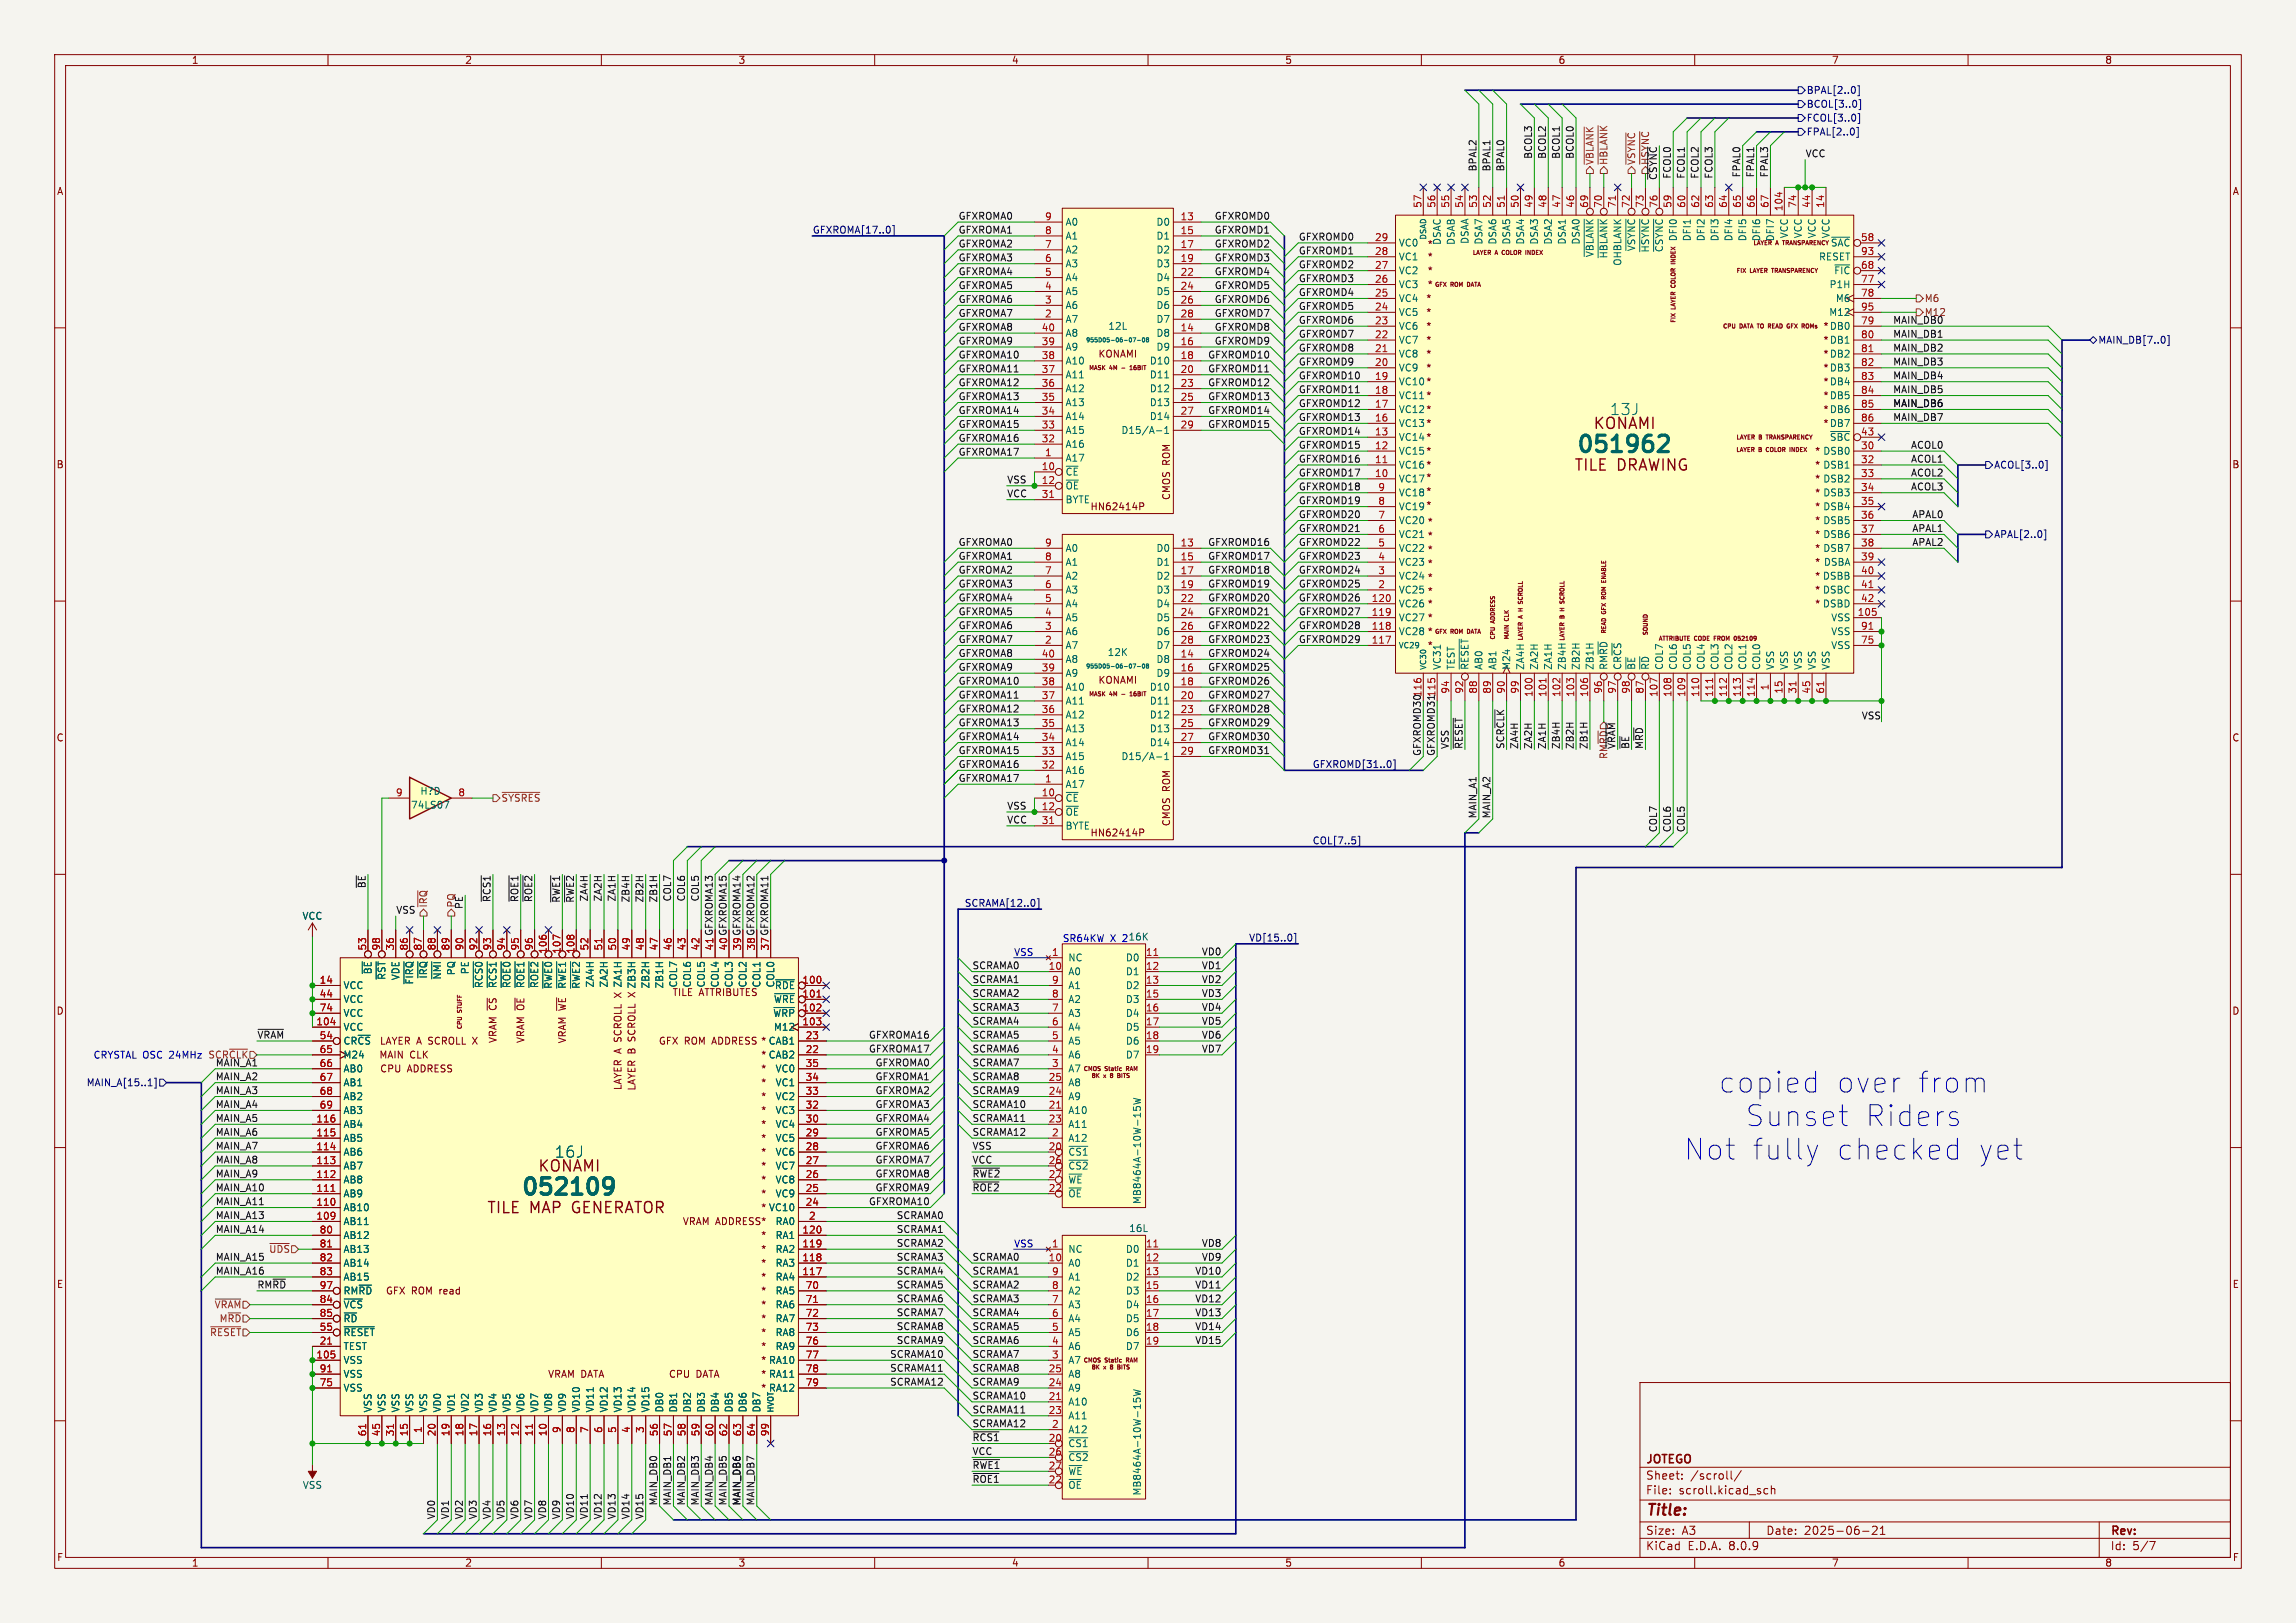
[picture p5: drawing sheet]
<svg xmlns="http://www.w3.org/2000/svg" width="420mm" height="297mm" viewBox="0 0 420 297" stroke-linecap="round" stroke-linejoin="round" font-family="sans-serif">
<defs><g id="words">
<g font-size="5.3" fill="#0000c2">
<text x="314.5" y="200.2">copied</text>
<text x="335.8" y="200.2">over</text>
<text x="350.3" y="200.2">from</text>
<text x="319.4" y="206.4">Sunset</text>
<text x="341" y="206.4">Riders</text>
<text x="308.1" y="212.5">Not</text>
<text x="320.3" y="212.5">fully</text>
<text x="335.5" y="212.5">checked</text>
<text x="361.1" y="212.5">yet</text>
</g>
<g font-size="4.2" fill="#006464">
<text x="288" y="83.7">051962</text>
<text x="95" y="219.6">052109</text>
</g>
<g font-size="2.8" fill="#006464">
<text x="294.4" y="76.2">13J</text>
<text x="291.3" y="78.9">KONAMI</text>
<text x="98.3" y="214.8">KONAMI</text>
<text x="101.4" y="212.1">16J</text>
</g>
<g font-size="2.8" fill="#840000">
<text x="287.9" y="86.5">TILE DRAWING</text>
<text x="89" y="222.4">TILE MAP GENERATOR</text>
<text x="301" y="277.9">Title:</text>
</g>
<g font-size="2.1" fill="#840000">
<text x="301" y="268.2">JOTEGO</text>
<text x="301" y="273.7">File:</text>
<text x="301" y="271">Sheet:</text>
<text x="307.1" y="273.7">scroll.kicad_sch</text>
<text x="309.2" y="271">/scroll/</text>
<text x="301" y="281.1">Size:</text>
<text x="307.6" y="281.1">A3</text>
<text x="323" y="281.1">Date:</text>
<text x="330" y="281.1">2025-06-21</text>
<text x="386" y="281.3">Rev:</text>
<text x="301" y="283.9">KiCad</text>
<text x="308.7" y="283.9">E.D.A.</text>
<text x="316.3" y="283.9">8.0.9</text>
<text x="386" y="283.9">Id:</text>
<text x="390.1" y="283.9">5/7</text>
</g>
<g font-size="1.8" fill="#840000">
<text x="35" y="11.9">1</text>
<text x="85" y="11.9">2</text>
<text x="135" y="11.9">3</text>
<text x="185" y="11.9">4</text>
<text x="235" y="11.9">5</text>
<text x="285" y="11.9">6</text>
<text x="335" y="11.9">7</text>
<text x="385" y="11.9">8</text>
<text x="10.3" y="35.9">A</text>
<text x="408.3" y="35.9">A</text>
<text x="261" y="47.9">*</text>
<text x="261" y="52.9">*</text>
<text x="261" y="50.4">*</text>
<text x="260.8" y="58">*</text>
<text x="260.8" y="55.5">*</text>
<text x="200.8" y="65.6">KONAMI</text>
<text x="260.8" y="65.6">*</text>
<text x="260.8" y="63.1">*</text>
<text x="260.8" y="60.6">*</text>
<text x="260.8" y="68.2">*</text>
<text x="10.3" y="85.9">B</text>
<text x="408.2" y="85.9">B</text>
<text x="199.4" y="93.6">HN62414P</text>
<text x="214.2" y="91.6" transform="rotate(-90 214.2 91.6)">CMOS ROM</text>
<text x="261" y="119">*</text>
<text x="200.8" y="125.3">KONAMI</text>
<text x="10.3" y="135.9">C</text>
<text x="408.2" y="135.9">C</text>
<text x="199.4" y="153.3">HN62414P</text>
<text x="214.2" y="151.3" transform="rotate(-90 214.2 151.3)">CMOS ROM</text>
<text x="10.3" y="185.9">D</text>
<text x="122.9" y="182.5">TILE ATTRIBUTES</text>
<text x="408.2" y="185.9">D</text>
<text x="62.7" y="191.4">CR~{CS}LAYER A SCROLL</text>
<text x="86.8" y="191.4">X</text>
<text x="91" y="191" transform="rotate(-90 91 191)">VRAM ~{CS}~{RCS1}</text>
<text x="96.1" y="191" transform="rotate(-90 96.1 191)">VRAM ~{OE}</text>
<text x="103.7" y="191" transform="rotate(-90 103.7 191)">VRAM ~{WE}</text>
<text x="116.4" y="190.4" transform="rotate(-90 116.4 190.4)">SCROLL</text>
<text x="120.4" y="191.4">GFX ROM ADDRESS* CAB1</text>
<text x="69.3" y="193.9">MAIN</text>
<text x="69.4" y="196.5">CPU</text>
<text x="74.5" y="196.5">ADDRESS</text>
<text x="75" y="193.9">CLK</text>
<text x="139.1" y="196.5">*</text>
<text x="139.1" y="193.9">* CAB2</text>
<text x="113.9" y="199.6" transform="rotate(-90 113.9 199.6)">LAYER A SCROLL</text>
<text x="116.4" y="199.7" transform="rotate(-90 116.4 199.7)">LAYER B</text>
<text x="139.1" y="201.5">*</text>
<text x="139.1" y="199">*</text>
<text x="139.1" y="209.2">*</text>
<text x="139.1" y="206.6">*</text>
<text x="139.1" y="204.1">*</text>
<text x="139.1" y="214.2">*</text>
<text x="139.1" y="211.7">*</text>
<text x="139.1" y="221.9">* VC10</text>
<text x="139.1" y="219.3">*</text>
<text x="139.1" y="216.8">*</text>
<text x="124.8" y="224.4">VRAM ADDRESS*</text>
<text x="139.1" y="226.9">*</text>
<text x="139.1" y="232">*</text>
<text x="139.1" y="229.5">*</text>
<text x="10.3" y="235.9">E</text>
<text x="139.1" y="239.6">*</text>
<text x="139.1" y="237.1">*</text>
<text x="139.1" y="234.6">*</text>
<text x="408.3" y="235.9">E</text>
<text x="139.1" y="244.7">*</text>
<text x="139.1" y="242.2">*</text>
<text x="139.1" y="249.8">* RA10</text>
<text x="139.1" y="247.3">*</text>
<text x="100.2" y="252.3">VRAM DATA</text>
<text x="122.3" y="252.3">CPU</text>
<text x="127.3" y="252.3">DATA</text>
<text x="139.1" y="254.9">* RA12</text>
<text x="139.1" y="252.3">* RA11</text>
<text x="10.3" y="285.9">F</text>
<text x="35" y="286.9">1</text>
<text x="85" y="286.9">2</text>
<text x="135" y="286.9">3</text>
<text x="185" y="286.9">4</text>
<text x="235" y="286.9">5</text>
<text x="285" y="286.9">6</text>
<text x="335" y="286.9">7</text>
<text x="385" y="286.9">8</text>
<text x="408.3" y="285.9">F</text>
</g>
<g font-size="1.8" fill="#000084">
<text x="330.4" y="17.4">BPAL[2..0]</text>
<text x="330.4" y="22.5">FCOL[3..0]</text>
<text x="330.4" y="19.9">BCOL[3..0]</text>
<text x="330.4" y="25">FPAL[2..0]</text>
<text x="148.6" y="42.8">GFXROMA[17..0]</text>
<text x="383.7" y="63.1">MAIN_DB[7..0]</text>
<text x="364.7" y="86">ACOL[3..0]</text>
<text x="364.7" y="98.7">APAL[2..0]</text>
<text x="240" y="140.6">GFXROMD[31..0]</text>
<text x="240" y="154.6">COL[7..5]</text>
<text x="176.4" y="166">SCRAMA[12..0]</text>
<text x="228.4" y="172.4">VD[15..0]</text>
<text x="15.8" y="199">MAIN_A[15..1]</text>
</g>
<g font-size="1.8" fill="#0f0f0f">
<text x="280.3" y="29.2" transform="rotate(-90 280.3 29.2)">BCOL3</text>
<text x="282.9" y="29.2" transform="rotate(-90 282.9 29.2)">BCOL2</text>
<text x="285.4" y="29.2" transform="rotate(-90 285.4 29.2)">BCOL1</text>
<text x="287.9" y="29.2" transform="rotate(-90 287.9 29.2)">BCOL0</text>
<text x="330.2" y="28.9">VCC</text>
<text x="270.2" y="31.5" transform="rotate(-90 270.2 31.5)">BPAL2</text>
<text x="272.7" y="31.5" transform="rotate(-90 272.7 31.5)">BPAL1</text>
<text x="275.2" y="31.5" transform="rotate(-90 275.2 31.5)">BPAL0</text>
<text x="303.2" y="33" transform="rotate(-90 303.2 33)">~{CSYNC}</text>
<text x="305.7" y="32.8" transform="rotate(-90 305.7 32.8)">FCOL0</text>
<text x="308.3" y="32.8" transform="rotate(-90 308.3 32.8)">FCOL1</text>
<text x="310.8" y="32.8" transform="rotate(-90 310.8 32.8)">FCOL2</text>
<text x="313.3" y="32.8" transform="rotate(-90 313.3 32.8)">FCOL3</text>
<text x="318.4" y="32.6" transform="rotate(-90 318.4 32.6)">FPAL0</text>
<text x="321" y="32.6" transform="rotate(-90 321 32.6)">FPAL1</text>
<text x="323.5" y="32.6" transform="rotate(-90 323.5 32.6)">FPAL3</text>
<text x="175.3" y="40.3">GFXROMA0</text>
<text x="222.1" y="40.3">GFXROMD0</text>
<text x="175.3" y="45.4">GFXROMA2</text>
<text x="175.3" y="42.8">GFXROMA1</text>
<text x="175.3" y="47.9">GFXROMA3</text>
<text x="222.1" y="42.8">GFXROMD1</text>
<text x="222.1" y="45.4">GFXROMD2</text>
<text x="222.1" y="47.9">GFXROMD3</text>
<text x="237.5" y="46.6">GFXROMD1</text>
<text x="237.5" y="44.1">GFXROMD0</text>
<text x="175.3" y="53">GFXROMA5</text>
<text x="175.3" y="50.5">GFXROMA4</text>
<text x="222.1" y="50.5">GFXROMD4</text>
<text x="222.1" y="53">GFXROMD5</text>
<text x="237.5" y="49.2">GFXROMD2</text>
<text x="237.5" y="51.7">GFXROMD3</text>
<text x="175.3" y="58.1">GFXROMA7</text>
<text x="175.3" y="55.5">GFXROMA6</text>
<text x="222.1" y="55.5">GFXROMD6</text>
<text x="222.1" y="58.1">GFXROMD7</text>
<text x="237.5" y="56.8">GFXROMD5</text>
<text x="237.5" y="59.3">GFXROMD6</text>
<text x="237.5" y="54.3">GFXROMD4</text>
<text x="346.2" y="59.3">MAIN_DB0</text>
<text x="352" y="58">M12</text>
<text x="175.3" y="60.6">GFXROMA8</text>
<text x="175.3" y="63.2">GFXROMA9</text>
<text x="175.3" y="65.7">GFXROMA10</text>
<text x="220.9" y="65.7">GFXROMD10</text>
<text x="222.1" y="63.2">GFXROMD9</text>
<text x="222.1" y="60.6">GFXROMD8</text>
<text x="237.5" y="64.4">GFXROMD8</text>
<text x="237.5" y="61.9">GFXROMD7</text>
<text x="346.2" y="61.9">MAIN_DB1</text>
<text x="346.2" y="64.4">MAIN_DB2</text>
<text x="175.3" y="70.8">GFXROMA12</text>
<text x="175.3" y="68.2">GFXROMA11</text>
<text x="220.9" y="68.2">GFXROMD11</text>
<text x="220.9" y="70.8">GFXROMD12</text>
<text x="237.5" y="67">GFXROMD9</text>
<text x="237.5" y="69.5">GFXROMD10</text>
<text x="346.2" y="67">MAIN_DB3</text>
<text x="346.2" y="69.5">MAIN_DB4</text>
<text x="175.3" y="75.9">GFXROMA14</text>
<text x="175.3" y="73.3">GFXROMA13</text>
<text x="220.9" y="73.3">GFXROMD13</text>
<text x="220.9" y="75.9">GFXROMD14</text>
<text x="237.5" y="72">GFXROMD11</text>
<text x="237.5" y="74.6">GFXROMD12</text>
<text x="237.5" y="77.1">GFXROMD13</text>
<text x="346.2" y="77.1">MAIN_DB7</text>
<text x="346.2" y="74.6">MAIN_DB6</text>
<text x="346.2" y="72">MAIN_DB5</text>
<text x="175.3" y="80.9">GFXROMA16</text>
<text x="175.3" y="78.4">GFXROMA15</text>
<text x="175.3" y="83.5">GFXROMA17</text>
<text x="220.9" y="78.4">GFXROMD15</text>
<text x="237.5" y="82.2">GFXROMD15</text>
<text x="237.5" y="79.7">GFXROMD14</text>
<text x="349.5" y="82.2">ACOL0</text>
<text x="184.1" y="88.6">VSS</text>
<text x="237.5" y="89.8">GFXROMD18</text>
<text x="237.5" y="87.3">GFXROMD17</text>
<text x="237.5" y="84.7">GFXROMD16</text>
<text x="349.5" y="87.3">ACOL2</text>
<text x="349.5" y="84.7">ACOL1</text>
<text x="349.5" y="89.8">ACOL3</text>
<text x="184.1" y="91.1">VCC</text>
<text x="237.5" y="94.9">GFXROMD20</text>
<text x="237.5" y="92.4">GFXROMD19</text>
<text x="349.7" y="94.9">APAL0</text>
<text x="175.3" y="100">GFXROMA0</text>
<text x="220.9" y="100">GFXROMD16</text>
<text x="237.5" y="100">GFXROMD22</text>
<text x="237.5" y="97.4">GFXROMD21</text>
<text x="349.7" y="100">APAL2</text>
<text x="349.7" y="97.4">APAL1</text>
<text x="175.3" y="105.1">GFXROMA2</text>
<text x="175.3" y="102.5">GFXROMA1</text>
<text x="175.3" y="107.6">GFXROMA3</text>
<text x="220.9" y="107.6">GFXROMD19</text>
<text x="220.9" y="105.1">GFXROMD18</text>
<text x="220.9" y="102.5">GFXROMD17</text>
<text x="237.5" y="107.6">GFXROMD25</text>
<text x="237.5" y="105.1">GFXROMD24</text>
<text x="237.5" y="102.5">GFXROMD23</text>
<text x="175.3" y="112.7">GFXROMA5</text>
<text x="175.3" y="110.1">GFXROMA4</text>
<text x="220.9" y="110.1">GFXROMD20</text>
<text x="220.9" y="112.7">GFXROMD21</text>
<text x="237.5" y="112.7">GFXROMD27</text>
<text x="237.5" y="110.1">GFXROMD26</text>
<text x="175.3" y="117.8">GFXROMA7</text>
<text x="175.3" y="115.2">GFXROMA6</text>
<text x="220.9" y="115.2">GFXROMD22</text>
<text x="220.9" y="117.8">GFXROMD23</text>
<text x="237.5" y="117.8">GFXROMD29</text>
<text x="237.5" y="115.2">GFXROMD28</text>
<text x="175.3" y="120.3">GFXROMA8</text>
<text x="175.3" y="122.8">GFXROMA9</text>
<text x="175.3" y="125.4">GFXROMA10</text>
<text x="220.9" y="122.8">GFXROMD25</text>
<text x="220.9" y="125.4">GFXROMD26</text>
<text x="220.9" y="120.3">GFXROMD24</text>
<text x="175.3" y="130.5">GFXROMA12</text>
<text x="175.3" y="127.9">GFXROMA11</text>
<text x="220.9" y="127.9">GFXROMD27</text>
<text x="220.9" y="130.5">GFXROMD28</text>
<text x="340.5" y="131.7">VSS</text>
<text x="175.3" y="135.5">GFXROMA14</text>
<text x="175.3" y="133">GFXROMA13</text>
<text x="220.9" y="133">GFXROMD29</text>
<text x="220.9" y="135.5">GFXROMD30</text>
<text x="265.1" y="137.2" transform="rotate(-90 265.1 137.2)">VSS</text>
<text x="267.6" y="137.2" transform="rotate(-90 267.6 137.2)">~{RESET}</text>
<text x="275.2" y="137.2" transform="rotate(-90 275.2 137.2)">SCR~{CLK} 90</text>
<text x="277.8" y="137.2" transform="rotate(-90 277.8 137.2)">ZA4H</text>
<text x="280.3" y="137.2" transform="rotate(-90 280.3 137.2)">ZA2H</text>
<text x="282.9" y="137.2" transform="rotate(-90 282.9 137.2)">ZA1H</text>
<text x="285.4" y="137.2" transform="rotate(-90 285.4 137.2)">ZB4H</text>
<text x="287.9" y="137.2" transform="rotate(-90 287.9 137.2)">ZB2H</text>
<text x="290.5" y="137.2" transform="rotate(-90 290.5 137.2)">ZB1H</text>
<text x="295.6" y="137.2" transform="rotate(-90 295.6 137.2)">~{VRAM}</text>
<text x="298.1" y="137.2" transform="rotate(-90 298.1 137.2)">~{BE}</text>
<text x="300.6" y="137.2" transform="rotate(-90 300.6 137.2)">M~{RD}</text>
<text x="175.3" y="138.1">GFXROMA15</text>
<text x="175.3" y="143.2">GFXROMA17</text>
<text x="175.3" y="140.6">GFXROMA16</text>
<text x="220.9" y="138.1">GFXROMD31</text>
<text x="260" y="138.4" transform="rotate(-90 260 138.4)">GFXROMD30116</text>
<text x="262.5" y="138.4" transform="rotate(-90 262.5 138.4)">GFXROMD31115</text>
<text x="184.1" y="148.2">VSS</text>
<text x="270.2" y="149.9" transform="rotate(-90 270.2 149.9)">MAIN_A1</text>
<text x="272.7" y="149.9" transform="rotate(-90 272.7 149.9)">MAIN_A2</text>
<text x="184.1" y="150.8">VCC</text>
<text x="303.2" y="152.4" transform="rotate(-90 303.2 152.4)">COL7</text>
<text x="305.7" y="152.4" transform="rotate(-90 305.7 152.4)">COL6</text>
<text x="308.3" y="152.4" transform="rotate(-90 308.3 152.4)">COL5</text>
<text x="67" y="162.6" transform="rotate(-90 67 162.6)">~{BE}</text>
<text x="72.4" y="167.3">VSS</text>
<text x="84.7" y="166.5" transform="rotate(-90 84.7 166.5)">PE</text>
<text x="89.8" y="165.2" transform="rotate(-90 89.8 165.2)">~{RCS1}</text>
<text x="94.9" y="165.2" transform="rotate(-90 94.9 165.2)">~{ROE1}</text>
<text x="97.4" y="165.2" transform="rotate(-90 97.4 165.2)">~{ROE2}</text>
<text x="102.5" y="165.3" transform="rotate(-90 102.5 165.3)">~{RWE1}</text>
<text x="105.1" y="165.3" transform="rotate(-90 105.1 165.3)">~{RWE2}</text>
<text x="107.6" y="165.1" transform="rotate(-90 107.6 165.1)">ZA4H</text>
<text x="110.1" y="165.1" transform="rotate(-90 110.1 165.1)">ZA2H</text>
<text x="112.7" y="165.1" transform="rotate(-90 112.7 165.1)">ZA1H</text>
<text x="115.2" y="165.2" transform="rotate(-90 115.2 165.2)">ZB4H</text>
<text x="117.8" y="165.2" transform="rotate(-90 117.8 165.2)">ZB2H</text>
<text x="120.3" y="165.2" transform="rotate(-90 120.3 165.2)">ZB1H</text>
<text x="122.8" y="165.1" transform="rotate(-90 122.8 165.1)">COL7</text>
<text x="125.4" y="165.1" transform="rotate(-90 125.4 165.1)">COL6</text>
<text x="127.9" y="165.1" transform="rotate(-90 127.9 165.1)">COL5</text>
<text x="133.1" y="174" transform="rotate(-90 133.1 174)">40 GFXROMA15</text>
<text x="135.6" y="174" transform="rotate(-90 135.6 174)">39 GFXROMA14</text>
<text x="138.2" y="174" transform="rotate(-90 138.2 174)">38 GFXROMA12</text>
<text x="140.7" y="174" transform="rotate(-90 140.7 174)">37 GFXROMA11</text>
<text x="177.8" y="177.5">SCRAMA0</text>
<text x="177.8" y="180">SCRAMA1</text>
<text x="219.7" y="174.9">VD0</text>
<text x="219.7" y="180">VD2</text>
<text x="219.7" y="177.5">VD1</text>
<text x="177.8" y="182.5">SCRAMA2</text>
<text x="177.8" y="185.1">SCRAMA3</text>
<text x="219.7" y="185.1">VD4</text>
<text x="219.7" y="182.5">VD3</text>
<text x="47" y="190.2">~{VRAM}</text>
<text x="158.8" y="190.2">GFXROMA16</text>
<text x="177.8" y="187.6">SCRAMA4</text>
<text x="177.8" y="190.2">SCRAMA5</text>
<text x="219.7" y="187.6">VD5</text>
<text x="219.7" y="190.2">VD6</text>
<text x="39.4" y="195.2">MAIN_A1</text>
<text x="39.4" y="197.8">MAIN_A2</text>
<text x="158.8" y="192.7">GFXROMA17</text>
<text x="160.1" y="197.8">GFXROMA1</text>
<text x="160.1" y="195.2">GFXROMA0</text>
<text x="177.8" y="192.7">SCRAMA6</text>
<text x="177.8" y="197.8">SCRAMA8</text>
<text x="177.8" y="195.2">SCRAMA7</text>
<text x="219.7" y="192.7">VD7</text>
<text x="39.4" y="200.3">MAIN_A3</text>
<text x="39.4" y="202.9">MAIN_A4</text>
<text x="160.1" y="202.9">GFXROMA3</text>
<text x="160.1" y="200.3">GFXROMA2</text>
<text x="177.8" y="200.3">SCRAMA9</text>
<text x="177.8" y="202.9">SCRAMA10</text>
<text x="39.4" y="207.9">MAIN_A6</text>
<text x="39.4" y="205.4">MAIN_A5</text>
<text x="160.1" y="205.4">GFXROMA4</text>
<text x="160.1" y="207.9">GFXROMA5</text>
<text x="177.8" y="205.4">SCRAMA11</text>
<text x="177.8" y="207.9">SCRAMA12</text>
<text x="39.4" y="213">MAIN_A8</text>
<text x="39.4" y="215.6">MAIN_A9</text>
<text x="39.4" y="210.5">MAIN_A7</text>
<text x="160.1" y="213">GFXROMA7</text>
<text x="160.1" y="215.6">GFXROMA8</text>
<text x="160.1" y="210.5">GFXROMA6</text>
<text x="177.8" y="210.5">VSS</text>
<text x="177.8" y="215.6">~{RWE2}</text>
<text x="177.8" y="213">VCC</text>
<text x="39.4" y="218.1">MAIN_A10</text>
<text x="39.4" y="220.6">MAIN_A11</text>
<text x="158.8" y="220.6">GFXROMA10</text>
<text x="160.1" y="218.1">GFXROMA9</text>
<text x="177.8" y="218.1">~{ROE2}</text>
<text x="39.4" y="225.7">MAIN_A14</text>
<text x="39.4" y="223.2">MAIN_A13</text>
<text x="163.9" y="223.2">SCRAMA0</text>
<text x="163.9" y="225.7">SCRAMA1</text>
<text x="39.4" y="233.3">MAIN_A16</text>
<text x="39.4" y="230.8">MAIN_A15</text>
<text x="163.9" y="230.8">SCRAMA3</text>
<text x="163.9" y="228.3">SCRAMA2</text>
<text x="163.9" y="233.3">SCRAMA4</text>
<text x="177.8" y="233.3">SCRAMA1</text>
<text x="177.8" y="230.8">SCRAMA0</text>
<text x="218.5" y="233.3">VD10</text>
<text x="219.7" y="228.3">VD8</text>
<text x="219.7" y="230.8">VD9</text>
<text x="47" y="235.9">RM~{RD}</text>
<text x="163.9" y="235.9">SCRAMA5</text>
<text x="163.9" y="238.4">SCRAMA6</text>
<text x="177.8" y="238.4">SCRAMA3</text>
<text x="177.8" y="235.9">SCRAMA2</text>
<text x="218.5" y="238.4">VD12</text>
<text x="218.5" y="235.9">VD11</text>
<text x="163.9" y="243.5">SCRAMA8</text>
<text x="163.9" y="241">SCRAMA7</text>
<text x="177.8" y="243.5">SCRAMA5</text>
<text x="177.8" y="241">SCRAMA4</text>
<text x="218.5" y="243.5">VD14</text>
<text x="218.5" y="241">VD13</text>
<text x="162.7" y="248.6">SCRAMA10</text>
<text x="162.7" y="251.1">SCRAMA11</text>
<text x="163.9" y="246">SCRAMA9</text>
<text x="177.8" y="246">SCRAMA6</text>
<text x="177.8" y="251.1">SCRAMA8</text>
<text x="177.8" y="248.6">SCRAMA7</text>
<text x="218.5" y="246">VD15</text>
<text x="162.7" y="253.7">SCRAMA12</text>
<text x="177.8" y="256.2">SCRAMA10</text>
<text x="177.8" y="253.7">SCRAMA9</text>
<text x="177.8" y="258.7">SCRAMA11</text>
<text x="177.8" y="263.8">~{RCS1}</text>
<text x="177.8" y="261.3">SCRAMA12</text>
<text x="177.8" y="266.4">VCC</text>
<text x="177.8" y="268.9">~{RWE1}</text>
<text x="120.3" y="275.6" transform="rotate(-90 120.3 275.6)">MAIN_DB0</text>
<text x="122.8" y="275.6" transform="rotate(-90 122.8 275.6)">MAIN_DB1</text>
<text x="125.4" y="275.6" transform="rotate(-90 125.4 275.6)">MAIN_DB2</text>
<text x="127.9" y="275.6" transform="rotate(-90 127.9 275.6)">MAIN_DB3</text>
<text x="130.5" y="275.6" transform="rotate(-90 130.5 275.6)">MAIN_DB4</text>
<text x="133" y="275.6" transform="rotate(-90 133 275.6)">MAIN_DB5</text>
<text x="135.5" y="275.6" transform="rotate(-90 135.5 275.6)">MAIN_DB6</text>
<text x="138.1" y="275.6" transform="rotate(-90 138.1 275.6)">MAIN_DB7</text>
<text x="177.8" y="271.4">~{ROE1}</text>
<text x="79.7" y="278.1" transform="rotate(-90 79.7 278.1)">VD0</text>
<text x="82.2" y="278.1" transform="rotate(-90 82.2 278.1)">VD1</text>
<text x="84.7" y="278.1" transform="rotate(-90 84.7 278.1)">VD2</text>
<text x="87.3" y="278.1" transform="rotate(-90 87.3 278.1)">VD3</text>
<text x="89.8" y="278.1" transform="rotate(-90 89.8 278.1)">VD4</text>
<text x="92.4" y="278.1" transform="rotate(-90 92.4 278.1)">VD5</text>
<text x="94.9" y="278.1" transform="rotate(-90 94.9 278.1)">VD6</text>
<text x="97.4" y="278.1" transform="rotate(-90 97.4 278.1)">VD7</text>
<text x="100" y="278.1" transform="rotate(-90 100 278.1)">VD8</text>
<text x="102.5" y="278.1" transform="rotate(-90 102.5 278.1)">VD9</text>
<text x="105.1" y="278.1" transform="rotate(-90 105.1 278.1)">VD10</text>
<text x="107.6" y="278.1" transform="rotate(-90 107.6 278.1)">VD11</text>
<text x="110.1" y="278.1" transform="rotate(-90 110.1 278.1)">VD12</text>
<text x="112.7" y="278.1" transform="rotate(-90 112.7 278.1)">VD13</text>
<text x="115.2" y="278.1" transform="rotate(-90 115.2 278.1)">VD14</text>
<text x="117.8" y="278.1" transform="rotate(-90 117.8 278.1)">VD15</text>
</g>
<g font-size="1.8" fill="#725600">
<text x="291.7" y="30.3" transform="rotate(-90 291.7 30.3)">~{VBLANK}</text>
<text x="294.2" y="30.3" transform="rotate(-90 294.2 30.3)">~{HBLANK}</text>
<text x="299.3" y="30.3" transform="rotate(-90 299.3 30.3)">~{VSYNC}</text>
<text x="301.9" y="30.3" transform="rotate(-90 301.9 30.3)">~{HSYNC}</text>
<text x="352" y="55.5">M6</text>
<text x="294.2" y="139" transform="rotate(-90 294.2 139)">RM~{RD}</text>
<text x="91.6" y="146.9">~{SYSRES}</text>
<text x="78.3" y="166.2" transform="rotate(-90 78.3 166.2)">~{IRQ}</text>
<text x="83.4" y="166.2" transform="rotate(-90 83.4 166.2)">PQ</text>
<text x="38" y="193.9">SCR~{CLK}</text>
<text x="49.1" y="229.5">~{UDS}</text>
<text x="39.2" y="239.6">~{VRAM}</text>
<text x="38.3" y="244.7">~{RESET}</text>
<text x="40.1" y="242.2">M~{RD}</text>
</g>
<g font-size="1.8" fill="#a90000">
<text x="191.1" y="40.4">9</text>
<text x="215.9" y="40.4">13</text>
<text x="260.1" y="38.1" transform="rotate(-90 260.1 38.1)">57</text>
<text x="262.6" y="38.1" transform="rotate(-90 262.6 38.1)">56</text>
<text x="265.2" y="38.1" transform="rotate(-90 265.2 38.1)">55</text>
<text x="267.7" y="38.1" transform="rotate(-90 267.7 38.1)">54</text>
<text x="270.3" y="38.1" transform="rotate(-90 270.3 38.1)">53</text>
<text x="272.8" y="38.1" transform="rotate(-90 272.8 38.1)">52</text>
<text x="275.3" y="38.1" transform="rotate(-90 275.3 38.1)">51</text>
<text x="277.9" y="38.1" transform="rotate(-90 277.9 38.1)">50</text>
<text x="280.4" y="38.1" transform="rotate(-90 280.4 38.1)">49</text>
<text x="283" y="38.1" transform="rotate(-90 283 38.1)">48</text>
<text x="285.5" y="38.1" transform="rotate(-90 285.5 38.1)">47</text>
<text x="288" y="38.1" transform="rotate(-90 288 38.1)">46</text>
<text x="290.6" y="38.1" transform="rotate(-90 290.6 38.1)">69</text>
<text x="293.1" y="38.1" transform="rotate(-90 293.1 38.1)">70</text>
<text x="295.7" y="38.1" transform="rotate(-90 295.7 38.1)">71</text>
<text x="298.2" y="38.1" transform="rotate(-90 298.2 38.1)">72</text>
<text x="300.7" y="38.1" transform="rotate(-90 300.7 38.1)">73</text>
<text x="303.3" y="38.1" transform="rotate(-90 303.3 38.1)">76</text>
<text x="305.8" y="38.1" transform="rotate(-90 305.8 38.1)">59</text>
<text x="308.4" y="38.1" transform="rotate(-90 308.4 38.1)">60</text>
<text x="310.9" y="38.1" transform="rotate(-90 310.9 38.1)">62</text>
<text x="313.4" y="38.1" transform="rotate(-90 313.4 38.1)">63</text>
<text x="316" y="38.1" transform="rotate(-90 316 38.1)">64</text>
<text x="318.5" y="38.1" transform="rotate(-90 318.5 38.1)">65</text>
<text x="321.1" y="38.1" transform="rotate(-90 321.1 38.1)">66</text>
<text x="323.6" y="38.1" transform="rotate(-90 323.6 38.1)">67</text>
<text x="326.1" y="38.7" transform="rotate(-90 326.1 38.7)">104</text>
<text x="328.7" y="38.1" transform="rotate(-90 328.7 38.1)">74</text>
<text x="331.2" y="38.1" transform="rotate(-90 331.2 38.1)">44</text>
<text x="333.8" y="38.1" transform="rotate(-90 333.8 38.1)">14</text>
<text x="191.1" y="45.5">7</text>
<text x="191.1" y="42.9">8</text>
<text x="215.9" y="42.9">15</text>
<text x="215.9" y="45.5">17</text>
<text x="251.4" y="46.7">28</text>
<text x="251.4" y="44.2">29</text>
<text x="340.3" y="44.2">58</text>
<text x="340.3" y="46.7">93</text>
<text x="191.1" y="53.1">4</text>
<text x="191.1" y="50.5">5</text>
<text x="191.1" y="48">6</text>
<text x="215.9" y="48">19</text>
<text x="215.9" y="50.5">22</text>
<text x="215.9" y="53.1">24</text>
<text x="251.4" y="51.8">26</text>
<text x="251.4" y="49.3">27</text>
<text x="340.3" y="49.3">68</text>
<text x="340.3" y="51.8">77</text>
<text x="191.1" y="58.2">2</text>
<text x="191.1" y="55.6">3</text>
<text x="215.9" y="55.6">26</text>
<text x="215.9" y="58.2">28</text>
<text x="251.4" y="59.4">23</text>
<text x="251.4" y="56.9">24</text>
<text x="251.4" y="54.4">25</text>
<text x="340.3" y="54.4">78</text>
<text x="340.3" y="59.4">79</text>
<text x="340.3" y="56.9">95</text>
<text x="190.5" y="65.8">38</text>
<text x="190.5" y="63.2">39</text>
<text x="190.5" y="60.7">40</text>
<text x="215.9" y="60.7">14</text>
<text x="215.9" y="63.2">16</text>
<text x="215.9" y="65.8">18</text>
<text x="251.4" y="64.5">21</text>
<text x="251.4" y="62">22</text>
<text x="340.3" y="62">80</text>
<text x="340.3" y="64.5">81</text>
<text x="190.5" y="70.9">36</text>
<text x="190.5" y="68.3">37</text>
<text x="215.9" y="68.3">20</text>
<text x="215.9" y="70.9">23</text>
<text x="251.4" y="69.6">19</text>
<text x="251.4" y="67.1">20</text>
<text x="340.3" y="67.1">82</text>
<text x="340.3" y="69.6">83</text>
<text x="190.5" y="75.9">34</text>
<text x="190.5" y="73.4">35</text>
<text x="215.9" y="73.4">25</text>
<text x="215.9" y="75.9">27</text>
<text x="251.4" y="77.2">16</text>
<text x="251.4" y="74.7">17</text>
<text x="251.4" y="72.1">18</text>
<text x="340.3" y="72.1">84</text>
<text x="340.3" y="74.7">85</text>
<text x="340.3" y="77.2">86</text>
<text x="190.5" y="81">32</text>
<text x="190.5" y="78.5">33</text>
<text x="191.1" y="83.6">1</text>
<text x="215.9" y="78.5">29</text>
<text x="251.4" y="82.3">12</text>
<text x="251.4" y="79.8">13</text>
<text x="340.3" y="82.3">30</text>
<text x="340.3" y="79.8">43</text>
<text x="190.5" y="86.1">10</text>
<text x="190.5" y="88.6">12</text>
<text x="251.4" y="87.4">10</text>
<text x="251.4" y="84.8">11</text>
<text x="252" y="89.9">9</text>
<text x="340.3" y="84.8">32</text>
<text x="340.3" y="87.4">33</text>
<text x="340.3" y="89.9">34</text>
<text x="190.5" y="91.2">31</text>
<text x="252" y="95">7</text>
<text x="252" y="92.5">8</text>
<text x="340.3" y="92.5">35</text>
<text x="340.3" y="95">36</text>
<text x="191.1" y="100.1">9</text>
<text x="215.9" y="100.1">13</text>
<text x="252" y="100.1">5</text>
<text x="252" y="97.5">6</text>
<text x="340.3" y="97.5">37</text>
<text x="340.3" y="100.1">38</text>
<text x="191.1" y="107.7">6</text>
<text x="191.1" y="105.2">7</text>
<text x="191.1" y="102.6">8</text>
<text x="215.9" y="102.6">15</text>
<text x="215.9" y="105.2">17</text>
<text x="215.9" y="107.7">19</text>
<text x="252" y="107.7">2</text>
<text x="252" y="105.2">3</text>
<text x="252" y="102.6">4</text>
<text x="340.3" y="102.6">39</text>
<text x="340.3" y="105.2">40</text>
<text x="340.3" y="107.7">41</text>
<text x="191.1" y="112.8">4</text>
<text x="191.1" y="110.2">5</text>
<text x="215.9" y="110.2">22</text>
<text x="215.9" y="112.8">24</text>
<text x="250.8" y="112.8">119</text>
<text x="250.8" y="110.2">120</text>
<text x="339.7" y="112.8">105</text>
<text x="340.3" y="110.2">42</text>
<text x="191.1" y="117.9">2</text>
<text x="191.1" y="115.3">3</text>
<text x="215.9" y="115.3">26</text>
<text x="215.9" y="117.9">28</text>
<text x="250.8" y="117.9">117</text>
<text x="250.8" y="115.3">118</text>
<text x="340.3" y="117.9">75</text>
<text x="340.3" y="115.3">91</text>
<text x="190.5" y="125.5">38</text>
<text x="190.5" y="122.9">39</text>
<text x="190.5" y="120.4">40</text>
<text x="215.9" y="120.4">14</text>
<text x="215.9" y="122.9">16</text>
<text x="215.9" y="125.5">18</text>
<text x="190.5" y="130.6">36</text>
<text x="190.5" y="128">37</text>
<text x="215.9" y="128">20</text>
<text x="215.9" y="130.6">23</text>
<text x="265.2" y="127" transform="rotate(-90 265.2 127)">94</text>
<text x="267.7" y="127" transform="rotate(-90 267.7 127)">92</text>
<text x="270.3" y="127" transform="rotate(-90 270.3 127)">88</text>
<text x="272.8" y="127" transform="rotate(-90 272.8 127)">89</text>
<text x="277.9" y="127" transform="rotate(-90 277.9 127)">99</text>
<text x="280.4" y="127.6" transform="rotate(-90 280.4 127.6)">100</text>
<text x="283" y="127.6" transform="rotate(-90 283 127.6)">101</text>
<text x="285.5" y="127.6" transform="rotate(-90 285.5 127.6)">102</text>
<text x="288" y="127.6" transform="rotate(-90 288 127.6)">103</text>
<text x="290.6" y="127.6" transform="rotate(-90 290.6 127.6)">106</text>
<text x="293.1" y="127" transform="rotate(-90 293.1 127)">96</text>
<text x="295.7" y="127" transform="rotate(-90 295.7 127)">97</text>
<text x="298.2" y="127" transform="rotate(-90 298.2 127)">98</text>
<text x="300.7" y="127" transform="rotate(-90 300.7 127)">87</text>
<text x="303.3" y="127.6" transform="rotate(-90 303.3 127.6)">107</text>
<text x="305.8" y="127.6" transform="rotate(-90 305.8 127.6)">108</text>
<text x="308.4" y="127.6" transform="rotate(-90 308.4 127.6)">109</text>
<text x="310.9" y="127.6" transform="rotate(-90 310.9 127.6)">110</text>
<text x="313.4" y="127.6" transform="rotate(-90 313.4 127.6)">111</text>
<text x="316" y="127.6" transform="rotate(-90 316 127.6)">112</text>
<text x="318.5" y="127.6" transform="rotate(-90 318.5 127.6)">113</text>
<text x="321.1" y="127.6" transform="rotate(-90 321.1 127.6)">114</text>
<text x="323.6" y="126.4" transform="rotate(-90 323.6 126.4)">1</text>
<text x="326.1" y="127" transform="rotate(-90 326.1 127)">15</text>
<text x="328.7" y="127" transform="rotate(-90 328.7 127)">31</text>
<text x="331.2" y="127" transform="rotate(-90 331.2 127)">45</text>
<text x="333.8" y="127" transform="rotate(-90 333.8 127)">61</text>
<text x="190.5" y="135.6">34</text>
<text x="190.5" y="133.1">35</text>
<text x="215.9" y="133.1">25</text>
<text x="215.9" y="135.6">27</text>
<text x="190.5" y="140.7">32</text>
<text x="190.5" y="138.2">33</text>
<text x="191.1" y="143.3">1</text>
<text x="215.9" y="138.2">29</text>
<text x="72.3" y="145.8">9</text>
<text x="83.7" y="145.8">8</text>
<text x="190.5" y="145.8">10</text>
<text x="190.5" y="148.3">12</text>
<text x="190.5" y="150.9">31</text>
<text x="67.1" y="174" transform="rotate(-90 67.1 174)">53</text>
<text x="69.6" y="174" transform="rotate(-90 69.6 174)">98</text>
<text x="72.1" y="174" transform="rotate(-90 72.1 174)">36</text>
<text x="74.7" y="174" transform="rotate(-90 74.7 174)">86</text>
<text x="77.2" y="174" transform="rotate(-90 77.2 174)">87</text>
<text x="79.8" y="174" transform="rotate(-90 79.8 174)">88</text>
<text x="82.3" y="174" transform="rotate(-90 82.3 174)">89</text>
<text x="84.8" y="174" transform="rotate(-90 84.8 174)">90</text>
<text x="87.4" y="174" transform="rotate(-90 87.4 174)">92</text>
<text x="89.9" y="174" transform="rotate(-90 89.9 174)">93</text>
<text x="92.5" y="174" transform="rotate(-90 92.5 174)">94</text>
<text x="95" y="174" transform="rotate(-90 95 174)">95</text>
<text x="97.5" y="174" transform="rotate(-90 97.5 174)">96</text>
<text x="100.1" y="174.6" transform="rotate(-90 100.1 174.6)">106</text>
<text x="102.6" y="174.6" transform="rotate(-90 102.6 174.6)">107</text>
<text x="105.2" y="174.6" transform="rotate(-90 105.2 174.6)">108</text>
<text x="107.7" y="174" transform="rotate(-90 107.7 174)">52</text>
<text x="110.2" y="174" transform="rotate(-90 110.2 174)">51</text>
<text x="112.8" y="174" transform="rotate(-90 112.8 174)">50</text>
<text x="115.3" y="174" transform="rotate(-90 115.3 174)">49</text>
<text x="117.9" y="174" transform="rotate(-90 117.9 174)">48</text>
<text x="120.4" y="174" transform="rotate(-90 120.4 174)">47</text>
<text x="122.9" y="174" transform="rotate(-90 122.9 174)">46</text>
<text x="125.5" y="174" transform="rotate(-90 125.5 174)">43</text>
<text x="128" y="174" transform="rotate(-90 128 174)">42</text>
<text x="130.6" y="174" transform="rotate(-90 130.6 174)">41 GFXROMA13</text>
<text x="130.6" y="174" transform="rotate(-90 130.6 174)">41</text>
<text x="133.1" y="174" transform="rotate(-90 133.1 174)">40</text>
<text x="135.6" y="174" transform="rotate(-90 135.6 174)">39</text>
<text x="138.2" y="174" transform="rotate(-90 138.2 174)">38</text>
<text x="140.7" y="174" transform="rotate(-90 140.7 174)">37</text>
<text x="191.7" y="177.5">10</text>
<text x="192.3" y="175">1</text>
<text x="209.5" y="175">11</text>
<text x="209.5" y="177.5">12</text>
<text x="58.4" y="180.1">14</text>
<text x="58.4" y="182.6">44</text>
<text x="58.4" y="185.2">74</text>
<text x="146.7" y="180.1">100</text>
<text x="146.7" y="182.6">101</text>
<text x="146.7" y="185.2">102</text>
<text x="192.3" y="185.2">7</text>
<text x="192.3" y="182.6">8</text>
<text x="192.3" y="180.1">9</text>
<text x="209.5" y="180.1">13</text>
<text x="209.5" y="182.6">15</text>
<text x="209.5" y="185.2">16</text>
<text x="57.8" y="187.7">104</text>
<text x="58.4" y="190.2">54</text>
<text x="146.7" y="187.7">103</text>
<text x="147.3" y="190.2">23</text>
<text x="192.3" y="190.2">5</text>
<text x="192.3" y="187.7">6</text>
<text x="209.5" y="187.7">17</text>
<text x="209.5" y="190.2">18</text>
<text x="58.4" y="192.8">65</text>
<text x="58.4" y="195.3">66</text>
<text x="58.4" y="197.9">67</text>
<text x="147.3" y="192.8">22</text>
<text x="147.3" y="197.9">34</text>
<text x="147.3" y="195.3">35</text>
<text x="191.7" y="197.9">25</text>
<text x="192.3" y="195.3">3</text>
<text x="192.3" y="192.8">4</text>
<text x="209.5" y="192.8">19</text>
<text x="58.4" y="200.4">68</text>
<text x="58.4" y="202.9">69</text>
<text x="147.3" y="202.9">32</text>
<text x="147.3" y="200.4">33</text>
<text x="191.7" y="202.9">21</text>
<text x="191.7" y="200.4">24</text>
<text x="57.8" y="208">115</text>
<text x="57.8" y="205.5">116</text>
<text x="147.3" y="208">29</text>
<text x="147.3" y="205.5">30</text>
<text x="191.7" y="205.5">23</text>
<text x="192.3" y="208">2</text>
<text x="57.8" y="215.6">112</text>
<text x="57.8" y="213.1">113</text>
<text x="57.8" y="210.6">114</text>
<text x="147.3" y="215.6">26</text>
<text x="147.3" y="213.1">27</text>
<text x="147.3" y="210.6">28</text>
<text x="191.7" y="210.6">20</text>
<text x="191.7" y="213.1">26</text>
<text x="191.7" y="215.6">27</text>
<text x="57.8" y="220.7">110</text>
<text x="57.8" y="218.2">111</text>
<text x="147.3" y="220.7">24</text>
<text x="147.3" y="218.2">25</text>
<text x="191.7" y="218.2">22</text>
<text x="57.8" y="223.3">109</text>
<text x="58.4" y="225.8">80</text>
<text x="146.7" y="225.8">120</text>
<text x="147.9" y="223.3">2</text>
<text x="58.4" y="228.3">81</text>
<text x="58.4" y="230.9">82</text>
<text x="58.4" y="233.4">83</text>
<text x="146.7" y="233.4">117</text>
<text x="146.7" y="230.9">118</text>
<text x="146.7" y="228.3">119</text>
<text x="191.7" y="230.9">10</text>
<text x="192.3" y="228.3">1</text>
<text x="192.3" y="233.4">9</text>
<text x="209.5" y="228.3">11</text>
<text x="209.5" y="230.9">12</text>
<text x="209.5" y="233.4">13</text>
<text x="58.4" y="238.5">84</text>
<text x="58.4" y="236">97</text>
<text x="147.3" y="236">70</text>
<text x="147.3" y="238.5">71</text>
<text x="192.3" y="238.5">7</text>
<text x="192.3" y="236">8</text>
<text x="209.5" y="236">15</text>
<text x="209.5" y="238.5">16</text>
<text x="58.4" y="243.6">55</text>
<text x="58.4" y="241">85</text>
<text x="147.3" y="241">72</text>
<text x="147.3" y="243.6">73</text>
<text x="192.3" y="243.6">5</text>
<text x="192.3" y="241">6</text>
<text x="209.5" y="241">17</text>
<text x="209.5" y="243.6">18</text>
<text x="57.8" y="248.7">105</text>
<text x="58.4" y="246.1">21</text>
<text x="58.4" y="251.2">91</text>
<text x="147.3" y="246.1">76</text>
<text x="147.3" y="248.7">77</text>
<text x="147.3" y="251.2">78</text>
<text x="191.7" y="251.2">25</text>
<text x="192.3" y="248.7">3</text>
<text x="192.3" y="246.1">4</text>
<text x="209.5" y="246.1">19</text>
<text x="58.4" y="253.7">75</text>
<text x="147.3" y="253.7">79</text>
<text x="191.7" y="256.3">21</text>
<text x="191.7" y="253.7">24</text>
<text x="67.1" y="262.9" transform="rotate(-90 67.1 262.9)">61</text>
<text x="69.6" y="262.9" transform="rotate(-90 69.6 262.9)">45</text>
<text x="72.1" y="262.9" transform="rotate(-90 72.1 262.9)">31</text>
<text x="74.7" y="262.9" transform="rotate(-90 74.7 262.9)">15</text>
<text x="77.2" y="262.3" transform="rotate(-90 77.2 262.3)">1</text>
<text x="79.8" y="262.9" transform="rotate(-90 79.8 262.9)">20</text>
<text x="82.3" y="262.9" transform="rotate(-90 82.3 262.9)">19</text>
<text x="84.8" y="262.9" transform="rotate(-90 84.8 262.9)">18</text>
<text x="87.4" y="262.9" transform="rotate(-90 87.4 262.9)">17</text>
<text x="89.9" y="262.9" transform="rotate(-90 89.9 262.9)">16</text>
<text x="92.5" y="262.9" transform="rotate(-90 92.5 262.9)">13</text>
<text x="95" y="262.9" transform="rotate(-90 95 262.9)">12</text>
<text x="97.5" y="262.9" transform="rotate(-90 97.5 262.9)">11</text>
<text x="100.1" y="262.9" transform="rotate(-90 100.1 262.9)">10</text>
<text x="102.6" y="262.3" transform="rotate(-90 102.6 262.3)">9</text>
<text x="105.2" y="262.3" transform="rotate(-90 105.2 262.3)">8</text>
<text x="107.7" y="262.3" transform="rotate(-90 107.7 262.3)">7</text>
<text x="110.2" y="262.3" transform="rotate(-90 110.2 262.3)">6</text>
<text x="112.8" y="262.3" transform="rotate(-90 112.8 262.3)">5</text>
<text x="115.3" y="262.3" transform="rotate(-90 115.3 262.3)">4</text>
<text x="117.9" y="262.3" transform="rotate(-90 117.9 262.3)">3</text>
<text x="120.4" y="262.9" transform="rotate(-90 120.4 262.9)">56</text>
<text x="122.9" y="262.9" transform="rotate(-90 122.9 262.9)">57</text>
<text x="125.5" y="262.9" transform="rotate(-90 125.5 262.9)">58</text>
<text x="128" y="262.9" transform="rotate(-90 128 262.9)">59</text>
<text x="130.6" y="262.9" transform="rotate(-90 130.6 262.9)">60</text>
<text x="133.1" y="262.9" transform="rotate(-90 133.1 262.9)">62</text>
<text x="135.6" y="262.9" transform="rotate(-90 135.6 262.9)">63</text>
<text x="138.2" y="262.9" transform="rotate(-90 138.2 262.9)">64</text>
<text x="140.7" y="262.9" transform="rotate(-90 140.7 262.9)">99</text>
<text x="191.7" y="263.9">20</text>
<text x="191.7" y="258.8">23</text>
<text x="192.3" y="261.4">2</text>
<text x="191.7" y="266.4">26</text>
<text x="191.7" y="269">27</text>
<text x="191.7" y="271.5">22</text>
</g>
<g font-size="1.8" fill="#006464">
<text x="194.8" y="41.5">A0</text>
<text x="211.4" y="41.5">D0</text>
<text x="194.8" y="46.6">A2</text>
<text x="194.8" y="44">A1</text>
<text x="211.4" y="44">D1</text>
<text x="211.4" y="46.6">D2</text>
<text x="255.8" y="47.9">VC1</text>
<text x="255.8" y="45.3">VC0</text>
<text x="261" y="45.6">*</text>
<text x="263.8" y="44.9" transform="rotate(-90 263.8 44.9)">DSAC</text>
<text x="266.3" y="44.9" transform="rotate(-90 266.3 44.9)">DSAB</text>
<text x="268.8" y="44.7" transform="rotate(-90 268.8 44.7)">DSAA</text>
<text x="271.4" y="44.9" transform="rotate(-90 271.4 44.9)">DSA7</text>
<text x="273.9" y="44.9" transform="rotate(-90 273.9 44.9)">DSA6</text>
<text x="276.5" y="44.9" transform="rotate(-90 276.5 44.9)">DSA5</text>
<text x="279" y="44.9" transform="rotate(-90 279 44.9)">DSA4</text>
<text x="281.5" y="44.9" transform="rotate(-90 281.5 44.9)">DSA3</text>
<text x="284.1" y="44.9" transform="rotate(-90 284.1 44.9)">DSA2</text>
<text x="286.6" y="44.9" transform="rotate(-90 286.6 44.9)">DSA1</text>
<text x="289.2" y="44.9" transform="rotate(-90 289.2 44.9)">DSA0</text>
<text x="291.7" y="47.2" transform="rotate(-90 291.7 47.2)">~{VBLANK}</text>
<text x="294.2" y="47.4" transform="rotate(-90 294.2 47.4)">~{HBLANK}</text>
<text x="299.3" y="46.1" transform="rotate(-90 299.3 46.1)">~{VSYNC}</text>
<text x="301.9" y="46.3" transform="rotate(-90 301.9 46.3)">~{HSYNC}</text>
<text x="304.4" y="46.2" transform="rotate(-90 304.4 46.2)">~{CSYNC}</text>
<text x="306.9" y="44.3" transform="rotate(-90 306.9 44.3)">DFI0</text>
<text x="309.5" y="44.3" transform="rotate(-90 309.5 44.3)">DFI1</text>
<text x="312" y="44.3" transform="rotate(-90 312 44.3)">DFI2</text>
<text x="314.6" y="44.3" transform="rotate(-90 314.6 44.3)">DFI3</text>
<text x="317.1" y="44.3" transform="rotate(-90 317.1 44.3)">DFI4</text>
<text x="319.6" y="44.3" transform="rotate(-90 319.6 44.3)">DFI5</text>
<text x="322.2" y="44.3" transform="rotate(-90 322.2 44.3)">DFI6</text>
<text x="324.7" y="44.3" transform="rotate(-90 324.7 44.3)">DFI7</text>
<text x="327.3" y="43.7" transform="rotate(-90 327.3 43.7)">VCC</text>
<text x="329.8" y="43.7" transform="rotate(-90 329.8 43.7)">VCC</text>
<text x="332.3" y="43.7" transform="rotate(-90 332.3 43.7)">VCC</text>
<text x="332.6" y="47.9">RESET</text>
<text x="334.8" y="45.3">~{SAC}</text>
<text x="334.9" y="43.7" transform="rotate(-90 334.9 43.7)">VCC</text>
<text x="194.8" y="51.7">A4</text>
<text x="194.8" y="49.1">A3</text>
<text x="211.4" y="49.1">D3</text>
<text x="211.4" y="51.7">D4</text>
<text x="255.8" y="52.9">VC3</text>
<text x="255.8" y="50.4">VC2</text>
<text x="296.8" y="48.7" transform="rotate(-90 296.8 48.7)">OHBLANK</text>
<text x="334.6" y="52.9">P1H</text>
<text x="335.4" y="50.4">~{FIC}</text>
<text x="194.8" y="59.3">A7</text>
<text x="194.8" y="56.7">A6</text>
<text x="194.8" y="54.2">A5</text>
<text x="211.4" y="54.2">D5</text>
<text x="211.4" y="56.7">D6</text>
<text x="211.4" y="59.3">D7</text>
<text x="255.8" y="58">VC5</text>
<text x="255.8" y="55.5">VC4</text>
<text x="334.5" y="58">M12</text>
<text x="335.7" y="55.5">M6</text>
<text x="194.8" y="64.4">A9</text>
<text x="194.8" y="61.8">A8</text>
<text x="202.6" y="60.6">12L</text>
<text x="211.4" y="61.8">D8</text>
<text x="211.4" y="64.4">D9</text>
<text x="255.8" y="65.6">VC8</text>
<text x="255.8" y="63.1">VC7</text>
<text x="255.8" y="60.6">VC6</text>
<text x="333.4" y="65.6">* DB2</text>
<text x="333.4" y="63.1">* DB1</text>
<text x="333.4" y="60.6">* DB0</text>
<text x="194.8" y="72">A12</text>
<text x="194.8" y="69.4">A11</text>
<text x="194.8" y="66.9">A10</text>
<text x="210.2" y="66.9">D10</text>
<text x="210.2" y="69.4">D11</text>
<text x="210.2" y="72">D12</text>
<text x="255.8" y="70.7">VC10 *</text>
<text x="255.8" y="68.2">VC9</text>
<text x="333.4" y="70.7">* DB4</text>
<text x="333.4" y="68.2">* DB3</text>
<text x="194.8" y="77.1">A14</text>
<text x="194.8" y="74.5">A13</text>
<text x="210.2" y="74.5">D13</text>
<text x="210.2" y="77.1">D14</text>
<text x="255.8" y="75.8">VC12 *</text>
<text x="255.8" y="73.3">VC11 *</text>
<text x="333.4" y="75.8">* DB6</text>
<text x="333.4" y="73.3">* DB5</text>
<text x="194.8" y="82.1">A16</text>
<text x="194.8" y="79.6">A15</text>
<text x="205" y="79.6">D15/A-1</text>
<text x="255.8" y="83.4">VC15 *</text>
<text x="255.8" y="80.9">VC14 *</text>
<text x="255.8" y="78.3">VC13 *</text>
<text x="331.9" y="83.4">* DSB0</text>
<text x="333.4" y="78.3">* DB7</text>
<text x="334.6" y="80.9">~{SBC}</text>
<text x="194.8" y="84.7">A17</text>
<text x="194.8" y="87.2">~{CE}</text>
<text x="194.8" y="89.8">~{OE}</text>
<text x="255.8" y="88.5">VC17 *</text>
<text x="255.8" y="86">VC16 *</text>
<text x="331.9" y="88.5">* DSB2</text>
<text x="331.9" y="86">* DSB1</text>
<text x="194.8" y="92.3">BYTE</text>
<text x="255.8" y="93.6">VC19 *</text>
<text x="255.8" y="91">VC18 *</text>
<text x="331.9" y="93.6">* DSB4</text>
<text x="331.9" y="91">* DSB3</text>
<text x="194.8" y="101.2">A0</text>
<text x="211.4" y="101.2">D0</text>
<text x="255.8" y="101.2">VC22 *</text>
<text x="255.8" y="98.7">VC21 *</text>
<text x="255.8" y="96.1">VC20 *</text>
<text x="331.9" y="101.2">* DSB7</text>
<text x="331.9" y="98.7">* DSB6</text>
<text x="331.9" y="96.1">* DSB5</text>
<text x="194.8" y="106.3">A2</text>
<text x="194.8" y="103.7">A1</text>
<text x="211.4" y="103.7">D1</text>
<text x="211.4" y="106.3">D2</text>
<text x="255.8" y="106.3">VC24 *</text>
<text x="255.8" y="103.7">VC23 *</text>
<text x="331.9" y="106.3">* DSBB</text>
<text x="331.9" y="103.7">* DSBA</text>
<text x="194.8" y="113.9">A5</text>
<text x="194.8" y="111.4">A4</text>
<text x="194.8" y="108.8">A3</text>
<text x="211.4" y="108.8">D3</text>
<text x="211.4" y="111.4">D4</text>
<text x="211.4" y="113.9">D5</text>
<text x="255.8" y="113.9">VC27 *</text>
<text x="255.8" y="111.4">VC26 *</text>
<text x="255.8" y="108.8">VC25 *</text>
<text x="331.9" y="111.4">* DSBD</text>
<text x="331.9" y="108.8">* DSBC</text>
<text x="334.9" y="113.9">VSS</text>
<text x="194.8" y="119">A7</text>
<text x="194.8" y="116.4">A6</text>
<text x="211.4" y="116.4">D6</text>
<text x="211.4" y="119">D7</text>
<text x="255.8" y="116.4">VC28 *</text>
<text x="334.9" y="119">VSS</text>
<text x="334.9" y="116.4">VSS</text>
<text x="194.8" y="124.1">A9</text>
<text x="194.8" y="121.5">A8</text>
<text x="202.5" y="120.2">12K</text>
<text x="211.4" y="121.5">D8</text>
<text x="211.4" y="124.1">D9</text>
<text x="263.8" y="122.7" transform="rotate(-90 263.8 122.7)">VC31</text>
<text x="266.3" y="122.7" transform="rotate(-90 266.3 122.7)">TEST</text>
<text x="268.8" y="122.7" transform="rotate(-90 268.8 122.7)">~{RESET}</text>
<text x="271.4" y="122.7" transform="rotate(-90 271.4 122.7)">AB0</text>
<text x="273.9" y="122.7" transform="rotate(-90 273.9 122.7)">AB1</text>
<text x="276.5" y="122.7" transform="rotate(-90 276.5 122.7)">M24</text>
<text x="279" y="122.7" transform="rotate(-90 279 122.7)">ZA4H</text>
<text x="281.5" y="122.7" transform="rotate(-90 281.5 122.7)">ZA2H</text>
<text x="284.1" y="122.7" transform="rotate(-90 284.1 122.7)">ZA1H</text>
<text x="286.6" y="122.7" transform="rotate(-90 286.6 122.7)">ZB4H</text>
<text x="289.2" y="122.7" transform="rotate(-90 289.2 122.7)">ZB2H</text>
<text x="291.7" y="122.7" transform="rotate(-90 291.7 122.7)">ZB1H</text>
<text x="294.2" y="122.7" transform="rotate(-90 294.2 122.7)">RM~{RD}</text>
<text x="296.8" y="122.7" transform="rotate(-90 296.8 122.7)">CR~{CS}</text>
<text x="299.3" y="122.7" transform="rotate(-90 299.3 122.7)">~{BE}</text>
<text x="301.9" y="122.7" transform="rotate(-90 301.9 122.7)">~{RD}</text>
<text x="304.4" y="122.7" transform="rotate(-90 304.4 122.7)">COL7</text>
<text x="306.9" y="122.7" transform="rotate(-90 306.9 122.7)">COL6</text>
<text x="309.5" y="122.7" transform="rotate(-90 309.5 122.7)">COL5</text>
<text x="312" y="122.7" transform="rotate(-90 312 122.7)">COL4</text>
<text x="314.6" y="122.7" transform="rotate(-90 314.6 122.7)">COL3</text>
<text x="317.1" y="122.7" transform="rotate(-90 317.1 122.7)">COL2</text>
<text x="319.6" y="122.7" transform="rotate(-90 319.6 122.7)">COL1</text>
<text x="322.2" y="122.7" transform="rotate(-90 322.2 122.7)">COL0</text>
<text x="324.7" y="122.7" transform="rotate(-90 324.7 122.7)">VSS</text>
<text x="327.3" y="122.7" transform="rotate(-90 327.3 122.7)">VSS</text>
<text x="329.8" y="122.7" transform="rotate(-90 329.8 122.7)">VSS</text>
<text x="332.3" y="122.7" transform="rotate(-90 332.3 122.7)">VSS</text>
<text x="334.9" y="122.7" transform="rotate(-90 334.9 122.7)">VSS</text>
<text x="194.8" y="131.7">A12</text>
<text x="194.8" y="129.1">A11</text>
<text x="194.8" y="126.6">A10</text>
<text x="210.2" y="126.6">D10</text>
<text x="210.2" y="129.1">D11</text>
<text x="210.2" y="131.7">D12</text>
<text x="194.8" y="136.8">A14</text>
<text x="194.8" y="134.2">A13</text>
<text x="210.2" y="134.2">D13</text>
<text x="210.2" y="136.8">D14</text>
<text x="194.8" y="141.8">A16</text>
<text x="194.8" y="139.3">A15</text>
<text x="205" y="139.3">D15/A-1</text>
<text x="75.1" y="148.2">74LS07</text>
<text x="76.8" y="145.6">H?D</text>
<text x="194.8" y="144.4">A17</text>
<text x="194.8" y="146.9">~{CE}</text>
<text x="194.8" y="149.5">~{OE}</text>
<text x="194.8" y="152">BYTE</text>
<text x="55.2" y="168.5">VCC</text>
<text x="68.2" y="178.4" transform="rotate(-90 68.2 178.4)">~{BE}</text>
<text x="70.7" y="179.4" transform="rotate(-90 70.7 179.4)">~{RST}</text>
<text x="73.3" y="179.5" transform="rotate(-90 73.3 179.5)">VDE</text>
<text x="78.3" y="179.2" transform="rotate(-90 78.3 179.2)">~{IRQ}</text>
<text x="80.9" y="179.4" transform="rotate(-90 80.9 179.4)">~{NMI}</text>
<text x="83.4" y="178.6" transform="rotate(-90 83.4 178.6)">PQ</text>
<text x="86" y="178.4" transform="rotate(-90 86 178.4)">PE</text>
<text x="195.3" y="176.1">NC</text>
<text x="195.3" y="178.7">A0</text>
<text x="205.9" y="176.1">D0</text>
<text x="205.9" y="178.7">D1</text>
<text x="62.7" y="181.2">VCC</text>
<text x="62.7" y="183.7">VCC</text>
<text x="75.8" y="180.3" transform="rotate(-90 75.8 180.3)">~{FIRQ}</text>
<text x="88.5" y="180.9" transform="rotate(-90 88.5 180.9)">~{RCS0}</text>
<text x="91" y="180.9" transform="rotate(-90 91 180.9)">~{RCS1}</text>
<text x="93.6" y="180.9" transform="rotate(-90 93.6 180.9)">~{ROE0}</text>
<text x="96.1" y="180.9" transform="rotate(-90 96.1 180.9)">~{ROE1}</text>
<text x="98.7" y="180.9" transform="rotate(-90 98.7 180.9)">~{ROE2}</text>
<text x="101.2" y="181.1" transform="rotate(-90 101.2 181.1)">~{RWE0}</text>
<text x="103.7" y="181.1" transform="rotate(-90 103.7 181.1)">~{RWE1}</text>
<text x="106.3" y="181.1" transform="rotate(-90 106.3 181.1)">~{RWE2}</text>
<text x="108.8" y="180.8" transform="rotate(-90 108.8 180.8)">ZA4H</text>
<text x="111.4" y="180.8" transform="rotate(-90 111.4 180.8)">ZA2H</text>
<text x="113.9" y="180.8" transform="rotate(-90 113.9 180.8)">ZA1H</text>
<text x="116.4" y="181" transform="rotate(-90 116.4 181)">ZB3H</text>
<text x="119" y="181" transform="rotate(-90 119 181)">ZB2H</text>
<text x="121.5" y="181" transform="rotate(-90 121.5 181)">ZB1H</text>
<text x="124.1" y="180.8" transform="rotate(-90 124.1 180.8)">COL7</text>
<text x="126.6" y="180.8" transform="rotate(-90 126.6 180.8)">COL6</text>
<text x="129.1" y="180.8" transform="rotate(-90 129.1 180.8)">COL5</text>
<text x="131.7" y="180.8" transform="rotate(-90 131.7 180.8)">COL4</text>
<text x="134.2" y="180.8" transform="rotate(-90 134.2 180.8)">COL3</text>
<text x="136.8" y="180.8" transform="rotate(-90 136.8 180.8)">COL2</text>
<text x="139.3" y="180.8" transform="rotate(-90 139.3 180.8)">COL1</text>
<text x="141.5" y="183.7">~{WRE}</text>
<text x="141.6" y="181.2">~{RDE}</text>
<text x="141.8" y="180.8" transform="rotate(-90 141.8 180.8)">COL0</text>
<text x="195.3" y="183.7">A2</text>
<text x="195.3" y="181.2">A1</text>
<text x="205.9" y="181.2">D2</text>
<text x="205.9" y="183.7">D3</text>
<text x="62.7" y="188.8">VCC</text>
<text x="62.7" y="186.3">VCC</text>
<text x="62.7" y="191.4">CR~{CS}</text>
<text x="140.5" y="191.4">CAB1</text>
<text x="141.3" y="186.3">~{WRP}</text>
<text x="141.5" y="188.8">M12</text>
<text x="195.3" y="191.4">A5</text>
<text x="195.3" y="188.8">A4</text>
<text x="195.3" y="186.3">A3</text>
<text x="205.9" y="186.3">D4</text>
<text x="205.9" y="188.8">D5</text>
<text x="205.9" y="191.4">D6</text>
<text x="62.7" y="193.9">M24</text>
<text x="62.7" y="196.4">AB0</text>
<text x="140.5" y="193.9">CAB2</text>
<text x="141.8" y="196.4">VC0</text>
<text x="195.3" y="196.4">A7</text>
<text x="195.3" y="193.9">A6</text>
<text x="205.9" y="193.9">D7</text>
<text x="62.7" y="199">AB1</text>
<text x="62.7" y="201.5">AB2</text>
<text x="141.8" y="201.5">VC2</text>
<text x="141.8" y="199">VC1</text>
<text x="195.3" y="201.5">A9</text>
<text x="195.3" y="199">A8</text>
<text x="62.7" y="209.1">AB5</text>
<text x="62.7" y="206.6">AB4</text>
<text x="62.7" y="204.1">AB3</text>
<text x="141.8" y="209.1">VC5</text>
<text x="141.8" y="206.6">VC4</text>
<text x="141.8" y="204.1">VC3</text>
<text x="195.3" y="209.1">A12</text>
<text x="195.3" y="204.1">A10</text>
<text x="195.3" y="206.6">A11</text>
<text x="62.7" y="214.2">AB7</text>
<text x="62.7" y="211.7">AB6</text>
<text x="141.8" y="214.2">VC7</text>
<text x="141.8" y="211.7">VC6</text>
<text x="195.3" y="211.7">~{CS1}</text>
<text x="195.3" y="214.2">~{CS2}</text>
<text x="62.7" y="221.8">AB10</text>
<text x="62.7" y="219.3">AB9</text>
<text x="62.7" y="216.8">AB8</text>
<text x="140.6" y="221.8">VC10</text>
<text x="141.8" y="219.3">VC9</text>
<text x="141.8" y="216.8">VC8</text>
<text x="195.3" y="219.3">~{OE}</text>
<text x="195.3" y="216.8">~{WE}</text>
<text x="208.9" y="220.4" transform="rotate(-90 208.9 220.4)">MB8464A-10W-15W</text>
<text x="62.7" y="224.4">AB11</text>
<text x="62.7" y="226.9">AB12</text>
<text x="141.8" y="226.9">RA1</text>
<text x="141.8" y="224.4">RA0</text>
<text x="206.5" y="225.7">16L</text>
<text x="62.7" y="229.5">AB13</text>
<text x="62.7" y="232">AB14</text>
<text x="141.8" y="232">RA3</text>
<text x="141.8" y="229.5">RA2</text>
<text x="195.3" y="229.5">NC</text>
<text x="195.3" y="232">A0</text>
<text x="205.9" y="229.5">D0</text>
<text x="205.9" y="232">D1</text>
<text x="62.7" y="234.5">AB15</text>
<text x="62.7" y="239.6">~{VCS}</text>
<text x="62.7" y="237.1">RM~{RD}GFX ROM read</text>
<text x="62.7" y="237.1">RM~{RD}</text>
<text x="141.8" y="234.5">RA4</text>
<text x="141.8" y="237.1">RA5</text>
<text x="141.8" y="239.6">RA6</text>
<text x="195.3" y="239.6">A3</text>
<text x="195.3" y="237.1">A2</text>
<text x="195.3" y="234.5">A1</text>
<text x="205.9" y="234.5">D2</text>
<text x="205.9" y="237.1">D3</text>
<text x="205.9" y="239.6">D4</text>
<text x="62.7" y="244.7">~{RESET}</text>
<text x="62.7" y="242.2">~{RD}</text>
<text x="141.8" y="242.2">RA7</text>
<text x="141.8" y="244.7">RA8</text>
<text x="195.3" y="244.7">A5</text>
<text x="195.3" y="242.2">A4</text>
<text x="205.9" y="242.2">D5</text>
<text x="205.9" y="244.7">D6</text>
<text x="62.7" y="249.8">VSS</text>
<text x="62.7" y="247.2">TEST</text>
<text x="140.6" y="249.8">RA10</text>
<text x="141.8" y="247.2">RA9</text>
<text x="195.3" y="249.8">A7</text>
<text x="195.3" y="247.2">A6</text>
<text x="205.9" y="247.2">D7</text>
<text x="62.7" y="254.9">VSS</text>
<text x="62.7" y="252.3">VSS</text>
<text x="140.6" y="252.3">RA11</text>
<text x="140.6" y="254.9">RA12</text>
<text x="195.3" y="257.4">A10</text>
<text x="195.3" y="254.9">A9</text>
<text x="195.3" y="252.3">A8</text>
<text x="68.2" y="258.6" transform="rotate(-90 68.2 258.6)">VSS</text>
<text x="70.7" y="258.6" transform="rotate(-90 70.7 258.6)">VSS</text>
<text x="73.3" y="258.6" transform="rotate(-90 73.3 258.6)">VSS</text>
<text x="75.8" y="258.6" transform="rotate(-90 75.8 258.6)">VSS</text>
<text x="78.3" y="258.6" transform="rotate(-90 78.3 258.6)">VSS</text>
<text x="80.9" y="258.6" transform="rotate(-90 80.9 258.6)">VD0</text>
<text x="83.4" y="258.6" transform="rotate(-90 83.4 258.6)">VD1</text>
<text x="86" y="258.6" transform="rotate(-90 86 258.6)">VD2</text>
<text x="88.5" y="258.6" transform="rotate(-90 88.5 258.6)">VD3</text>
<text x="91" y="258.6" transform="rotate(-90 91 258.6)">VD4</text>
<text x="93.6" y="258.6" transform="rotate(-90 93.6 258.6)">VD5</text>
<text x="96.1" y="258.6" transform="rotate(-90 96.1 258.6)">VD6</text>
<text x="98.7" y="258.6" transform="rotate(-90 98.7 258.6)">VD7</text>
<text x="101.2" y="258.6" transform="rotate(-90 101.2 258.6)">VD8</text>
<text x="103.7" y="258.6" transform="rotate(-90 103.7 258.6)">VD9</text>
<text x="106.3" y="258.6" transform="rotate(-90 106.3 258.6)">VD10</text>
<text x="108.8" y="258.6" transform="rotate(-90 108.8 258.6)">VD11</text>
<text x="111.4" y="258.6" transform="rotate(-90 111.4 258.6)">VD12</text>
<text x="113.9" y="258.6" transform="rotate(-90 113.9 258.6)">VD13</text>
<text x="116.4" y="258.6" transform="rotate(-90 116.4 258.6)">VD14</text>
<text x="119" y="258.6" transform="rotate(-90 119 258.6)">VD15</text>
<text x="121.5" y="258.6" transform="rotate(-90 121.5 258.6)">DB0</text>
<text x="124.1" y="258.6" transform="rotate(-90 124.1 258.6)">DB1</text>
<text x="126.6" y="258.6" transform="rotate(-90 126.6 258.6)">DB2</text>
<text x="129.1" y="258.6" transform="rotate(-90 129.1 258.6)">DB3</text>
<text x="131.7" y="258.6" transform="rotate(-90 131.7 258.6)">DB4</text>
<text x="134.2" y="258.6" transform="rotate(-90 134.2 258.6)">DB5</text>
<text x="136.8" y="258.6" transform="rotate(-90 136.8 258.6)">DB6</text>
<text x="139.3" y="258.6" transform="rotate(-90 139.3 258.6)">DB7</text>
<text x="195.3" y="262.5">A12</text>
<text x="195.3" y="259.9">A11</text>
<text x="195.3" y="265">~{CS1}</text>
<text x="195.3" y="267.6">~{CS2}</text>
<text x="55.3" y="272.6">VSS</text>
<text x="195.3" y="272.6">~{OE}</text>
<text x="195.3" y="270.1">~{WE}</text>
<text x="208.9" y="273.8" transform="rotate(-90 208.9 273.8)">MB8464A-10W-15W</text>
</g>
<g font-size="1.8" fill="#0000c2">
<text x="194.3" y="172.5">SR64KW</text>
<text x="203.1" y="172.5">X 216K</text>
<text x="185.4" y="175">VSS</text>
<text x="17" y="193.8">CRYSTAL OSC 24MHz</text>
<text x="185.4" y="228.3">VSS</text>
</g>
<g font-size="1.4" fill="#006464">
<text x="261.1" y="44" transform="rotate(-90 261.1 44)">DSAD</text>
<text x="255.8" y="118.8">VC29</text>
<text x="261.1" y="122.7" transform="rotate(-90 261.1 122.7)">VC30</text>
<text x="141.7" y="258.6" transform="rotate(-90 141.7 258.6)">HVOT</text>
</g>
<g font-size="1.1" fill="#840000">
<text x="269.4" y="46.8">LAYER A COLOR INDEX</text>
<text x="320.7" y="45">LAYER A TRANSPARENCY</text>
<text x="262.4" y="52.6">GFX ROM DATA</text>
<text x="317.6" y="50.1">FIX</text>
<text x="320.1" y="50.1">LAYER TRANSPARENCY</text>
<text x="306.6" y="59.1" transform="rotate(-90 306.6 59.1)">FIX</text>
<text x="306.6" y="56.6" transform="rotate(-90 306.6 56.6)">LAYER COLOR INDEX</text>
<text x="315.1" y="60.2">CPU</text>
<text x="318.2" y="60.2">DATA TO READ GFX ROMs</text>
<text x="199.2" y="67.8">MASK 4M</text>
<text x="205.2" y="67.8">-</text>
<text x="206.9" y="67.8">16BIT</text>
<text x="317.6" y="82.8">LAYER B</text>
<text x="317.6" y="80.5">LAYER B</text>
<text x="323.1" y="82.8">COLOR INDEX</text>
<text x="323.2" y="80.5">TRANSPARENCY</text>
<text x="276.1" y="113.7" transform="rotate(-90 276.1 113.7)">CLK</text>
<text x="278.7" y="110.3" transform="rotate(-90 278.7 110.3)">SCROLL</text>
<text x="286.3" y="111.7" transform="rotate(-90 286.3 111.7)">H</text>
<text x="286.3" y="110.2" transform="rotate(-90 286.3 110.2)">SCROLL</text>
<text x="262.4" y="116.1">GFX ROM DATA</text>
<text x="273.6" y="117.1" transform="rotate(-90 273.6 117.1)">CPU</text>
<text x="273.6" y="114.1" transform="rotate(-90 273.6 114.1)">ADDRESS</text>
<text x="276.1" y="117.1" transform="rotate(-90 276.1 117.1)">MAIN</text>
<text x="278.7" y="117.3" transform="rotate(-90 278.7 117.3)">LAYER A H</text>
<text x="286.3" y="117.3" transform="rotate(-90 286.3 117.3)">LAYER B</text>
<text x="293.9" y="116" transform="rotate(-90 293.9 116)">READ GFX ROM ENABLE</text>
<text x="301.5" y="116.3" transform="rotate(-90 301.5 116.3)">SOUND</text>
<text x="303.4" y="117.4">ATTRIBUTE CODE FROM 052109</text>
<text x="199.2" y="127.5">MASK 4M</text>
<text x="205.2" y="127.5">-</text>
<text x="206.9" y="127.5">16BIT</text>
<text x="84.6" y="185.4" transform="rotate(-90 84.6 185.4)">STUFF</text>
<text x="84.6" y="188.4" transform="rotate(-90 84.6 188.4)">CPU</text>
<text x="198.2" y="196.1">CMOS Static</text>
<text x="199.6" y="197.4">8K</text>
<text x="201.8" y="197.4">x</text>
<text x="203.2" y="197.4">8</text>
<text x="204.6" y="197.4">BITS</text>
<text x="206.1" y="196.1">RAM</text>
<text x="198.2" y="249.4">CMOS Static</text>
<text x="199.6" y="250.7">8K</text>
<text x="201.8" y="250.7">x</text>
<text x="203.2" y="250.7">8</text>
<text x="204.6" y="250.7">BITS</text>
<text x="206.1" y="249.4">RAM</text>
</g>
<g font-size="1.1" fill="#006464">
<text x="198.5" y="62.8">955D05-06-07-08</text>
<text x="198.5" y="122.5">955D05-06-07-08</text>
</g>
</g></defs>
<path d="M0 0h420v297h-420z" fill="#f5f4ef" stroke="#f5f4ef" stroke-width=".18"/>
<g fill="none" stroke="#840000" stroke-width=".18">
<path d="M10 10h400v277h-400zM12 12h396v273h-396zM60 10v2M110 10v2M160 10v2M210 10v2M260 10v2M310 10v2M360 10v2M10 60h2M408 60h2M10 110h2"/>
<path d="M408 110h2M10 160h2M408 160h2M57.1 168.9l-.7 1.3M57.1 168.9v2.6M57.1 168.9l.8 1.3M10 210h2M408 210h2M300 253h108v32h-108zM10 260h2M300 278.5h108M300 274.5h108"/>
<path d="M300 268.5h108M305.5 273.2v.2M305.5 272.5v.1M307.7 270.5v.2M307.7 269.8v.1M315.9 270.6l.2 .1M316.7 269.2v1.3l.2 .2M318.5 269.1l-1.3 1.9M320 278.5v3M323.4 272.5l-.5-.1-.2 .3v.4l.1 .2h.6M324 272.5l.2-.1 .4 .1 .1 .9M324 271.9v1.5"/>
<path d="M342.5 279.4l.6-.1 .2 .1 .1 .3-1 1.1h1M343.9 279.7l.5-.4v1.5M384 278.5v6.5M408 260h2M60 285v2M110 285v2M160 285v2M210 285v2M260 285v2M300 281.5h108M310 285v2M340.7 280.2h1.2"/>
<path d="M343.9 280.8h.9M360 285v2M393.2 282.1h1l-.6 1.5"/>
</g>
<path d="M74.9 142.2l7.6 3.9-7.6 3.8z" fill="#ffffc2"/>
<path d="M74.9 142.2l7.6 3.9-7.6 3.8z" fill="none" stroke="#840000" stroke-width=".25"/>
<path d="M71.1 146.1h3.8M82.5 146.1h3.9M57.1 268v2.5" fill="none" stroke="#840000" stroke-width=".18"/>
<path d="M81.2 146.6h.9l-.5 1.3" fill="none" stroke="#006464" stroke-width=".18"/>
<path d="M56.4 269.2h1.5l-.8 1.3z" fill="#840000" stroke="#840000" stroke-width=".18"/>
<path d="M62.2 175.3h83.8v83.8h-83.8z" fill="#ffffc2"/>
<g fill="none" stroke="#840000" stroke-width=".18">
<path d="M62.2 175.3h83.8v83.8h-83.8zM67.3 170.2v3.8M69.8 170.2v3.8M72.4 170.2v5.1M74.9 170.2v3.8M77.5 170.2v3.8M80 170.2v3.8M82.5 170.2v5.1M85.1 170.2v5.1M87.6 170.2v3.8M90.2 170.2v3.8M92.7 170.2v3.8"/>
<path d="M95.2 170.2v3.8M97.8 170.2v3.8M100.3 170.2v3.8M102.9 170.2v3.8M105.4 170.2v3.8M107.9 170.2v5.1M110.5 170.2v5.1M113 170.2v5.1M115.6 170.2v5.1M118.1 170.2v5.1M120.6 170.2v5.1M123.2 170.2v5.1"/>
<path d="M125.7 170.2v5.1M128.3 170.2v5.1M130.8 170.2v5.1M133.3 170.2v5.1M135.9 170.2v5.1M138.4 170.2v5.1M141 170.2v5.1M57.1 180.3h5.1M57.1 182.9h5.1M57.1 185.4h5.1M57.1 188h5.1M57.1 193h5.1"/>
<path d="M57.1 190.5h3.9M57.1 198.1h5.1M57.1 195.6h5.1M62.2 192.4l1.3 .6-1.3 .7M101.8 182.6v2.3M112.3 181.7l1.3 .8M113.6 181.7l-1.3 .8M114.9 181.6l1.2 .9M116.1 181.6l-1.2 .9M146 187.3l-1.2 .7 1.2 .6M146 188h5.1M146 193h5.1"/>
<path d="M146 190.5h5.1M146 198.1h5.1M146 195.6h5.1M147.3 180.3h3.8M147.3 182.9h3.8M147.3 185.4h3.8M57.1 218.4h5.1M57.1 215.9h5.1M57.1 213.4h5.1M57.1 210.8h5.1M57.1 208.3h5.1M57.1 205.7h5.1"/>
<path d="M57.1 203.2h5.1M57.1 200.7h5.1M146 218.4h5.1M146 215.9h5.1M146 213.4h5.1M146 210.8h5.1M146 208.3h5.1M146 205.7h5.1M146 203.2h5.1M146 200.7h5.1M57.1 223.5h5.1M57.1 221h5.1"/>
<path d="M57.1 233.7h5.1M57.1 231.1h5.1M57.1 228.6h5.1M57.1 226.1h5.1M57.1 236.2h3.9M57.1 238.8h3.9M146 223.5h5.1M146 221h5.1M146 233.7h5.1M146 231.1h5.1M146 228.6h5.1M146 226.1h5.1"/>
<path d="M146 236.2h5.1M146 238.8h5.1M57.1 248.9h5.1M57.1 246.4h5.1M57.1 243.8h3.9M57.1 241.3h3.9M57.1 254h5.1M57.1 251.5h5.1M67.3 259.1v5.1M69.8 259.1v5.1M72.4 259.1v5.1M74.9 259.1v5.1"/>
<path d="M77.5 259.1v5.1M80 259.1v5.1M82.5 259.1v5.1M85.1 259.1v5.1M87.6 259.1v5.1M90.2 259.1v5.1M92.7 259.1v5.1M95.2 259.1v5.1M97.8 259.1v5.1M100.3 259.1v5.1M102.9 259.1v5.1M105.4 259.1v5.1"/>
<path d="M107.9 259.1v5.1M110.5 259.1v5.1M113 259.1v5.1M115.6 259.1v5.1M118.1 259.1v5.1M120.6 259.1v5.1M123.2 259.1v5.1M125.7 259.1v5.1M128.3 259.1v5.1M130.8 259.1v5.1M133.3 259.1v5.1M135.9 259.1v5.1"/>
<path d="M138.4 259.1v5.1M141 259.1v5.1M146 248.9h5.1M146 246.4h5.1M146 243.8h5.1M146 241.3h5.1M146 254h5.1M146 251.5h5.1"/>
<circle cx="61.6" cy="190.5" r=".63"/>
<circle cx="61.6" cy="236.2" r=".63"/>
<circle cx="61.6" cy="238.8" r=".63"/>
<circle cx="61.6" cy="241.3" r=".63"/>
<circle cx="61.6" cy="243.8" r=".63"/>
</g>
<g fill="none" stroke="#006464" stroke-width=".18">
<path d="M66.3 176v2.2M68.8 176v3.2M73.9 176v4M76.4 176v2.9M79 176v3.1M86.6 176v4.7M89.1 176v4.7M91.7 176v4.7M94.2 176v4.7M96.7 176v4.7M99.3 176v4.8M101.8 176v4.8"/>
<path d="M104.4 176v4.8M141.9 179.3h3.4M141.6 184.4h3.7M141.7 181.8h3.6M63 237.7h3.3M66.6 224.1h.8M63 242.8h5.5"/>
</g>
<g fill="none" stroke="#a90000" stroke-width=".18">
<path d="M102.5 171.6l-1.3-.5v.8M110.1 171.8v.7M60.5 187.1h.8M149.4 185h.8M149.4 182.5h.8M150.1 183.9v.4M60.5 215.5h.8M60.5 218h.8M60.5 210h.8M61.2 214.3v.5M59.9 228.2h.8M148.8 238.3h.8"/>
<path d="M149.4 232h.8l-.5 1.3M59.9 246h.8M59.9 251h.8M66.9 260.7v.7M72 260.7v.7M97.4 260.7v.7"/>
</g>
<path d="M112.1 216.8l-.2 .4-.3 .2h-.6l-.4-.3-.2-.3v-.7l.3-.4 .3-.2h.6l.4 .3a1.98 1.98 0 0 1-.7 2.7h-.6" fill="none" stroke="#006464" stroke-width=".6"/>
<path d="M194.3 38.1h20.3v55.9h-20.3z" fill="#ffffc2"/>
<g fill="none" stroke="#840000" stroke-width=".18">
<path d="M194.3 38.1h20.3v55.9h-20.3zM189.2 40.6h5.1M189.2 43.2h5.1M189.2 45.7h5.1M189.2 48.3h5.1M189.2 58.4h5.1M189.2 50.8h5.1M189.2 53.3h5.1M189.2 55.9h5.1M214.6 40.6h5.1M214.6 43.2h5.1M214.6 45.7h5.1"/>
<path d="M214.6 48.3h5.1M214.6 58.4h5.1M214.6 50.8h5.1M214.6 53.3h5.1M214.6 55.9h5.1M189.2 61h5.1M189.2 63.5h5.1M189.2 66h5.1M189.2 68.6h5.1M189.2 71.1h5.1M189.2 73.7h5.1M189.2 76.2h5.1"/>
<path d="M189.2 78.7h5.1M214.6 61h5.1M214.6 63.5h5.1M214.6 66h5.1M214.6 68.6h5.1M214.6 71.1h5.1M214.6 73.7h5.1M214.6 76.2h5.1M214.6 78.7h5.1M189.2 83.8h5.1M189.2 86.4h3.8M189.2 88.9h3.8"/>
<path d="M189.2 91.4h5.1M189.2 81.3h5.1M208.5 92h.5l.2 .3-.1 .3-.6 .1"/>
<circle cx="193.7" cy="86.4" r=".63"/>
<circle cx="193.7" cy="88.9" r=".63"/>
</g>
<path d="M207.2 61.8h.6l-.4 .8M208 62.3h.6M209 61.9l.1-.1a.37 .37 0 0 1 .3 .4 .37 .37 0 0 1-.3 .3l-.1-.2zM209.8 62.1l-.1-.1 .1-.2 .3 .2-.1 .1M209.8 62.1l-.1 .2 .1 .3 .3-.2-.1-.3M209.8 62.1h.2M211.5 78.8h1M213.1 69.2h.7M213.1 79.3h.7M213.1 78.4l.3-.4v1.3" fill="none" stroke="#006464" stroke-width=".18"/>
<path d="M192 91h.7" fill="none" stroke="#a90000" stroke-width=".18"/>
<path d="M194.3 97.8h20.3v55.9h-20.3z" fill="#ffffc2"/>
<g fill="none" stroke="#840000" stroke-width=".18">
<path d="M194.3 97.8h20.3v55.9h-20.3zM189.2 100.3h5.1M189.2 102.9h5.1M189.2 105.4h5.1M189.2 108h5.1M189.2 118.1h5.1M189.2 110.5h5.1M189.2 113h5.1M189.2 115.6h5.1M214.6 100.3h5.1M214.6 102.9h5.1M214.6 105.4h5.1"/>
<path d="M214.6 108h5.1M214.6 118.1h5.1M214.6 110.5h5.1M214.6 113h5.1M214.6 115.6h5.1M189.2 120.7h5.1M189.2 123.2h5.1M189.2 125.7h5.1M189.2 128.3h5.1M189.2 130.8h5.1M189.2 133.4h5.1M189.2 135.9h5.1"/>
<path d="M189.2 138.4h5.1M214.6 120.7h5.1M214.6 123.2h5.1M214.6 125.7h5.1M214.6 128.3h5.1M214.6 130.8h5.1M214.6 133.4h5.1M214.6 135.9h5.1M214.6 138.4h5.1M189.2 143.5h5.1M189.2 146.1h3.8M189.2 148.6h3.8"/>
<path d="M189.2 151.1h5.1M189.2 141h5.1M208.5 151.7h.5l.2 .3-.1 .3-.6 .1"/>
<circle cx="193.7" cy="146" r=".63"/>
<circle cx="193.7" cy="148.6" r=".63"/>
</g>
<path d="M207.2 121.5h.6l-.4 .8M208 122h.6M209 121.6l.1-.1a.37 .37 0 0 1 .3 .4 .37 .37 0 0 1-.3 .3l-.1-.2zM209.8 121.8l-.1-.1 .1-.2 .3 .1-.1 .2M209.8 121.8l-.1 .2 .1 .3 .3-.2-.1-.3M209.8 121.8h.2M211.5 138.5h1M213.1 128.8h.7M213.1 139h.7M213.1 138.1l.3-.4v1.3" fill="none" stroke="#006464" stroke-width=".18"/>
<path d="M192 150.7h.7" fill="none" stroke="#a90000" stroke-width=".18"/>
<path d="M255.3 39.4h83.8v83.8h-83.8z" fill="#ffffc2"/>
<g fill="none" stroke="#840000" stroke-width=".18">
<path d="M255.3 39.4h83.8v83.8h-83.8zM260.3 34.3v5.1M262.9 34.3v5.1M265.4 34.3v5.1M268 34.3v5.1M270.5 34.3v5.1M273 34.3v5.1M275.6 34.3v5.1M278.1 34.3v5.1M280.7 34.3v5.1M283.2 34.3v5.1M285.7 34.3v5.1"/>
<path d="M288.3 34.3v5.1M290.8 34.3v3.8M293.4 34.3v3.8M295.9 34.3v5.1M298.4 34.3v3.8M301 34.3v3.8M303.5 34.3v3.8M306.1 34.3v5.1M308.6 34.3v5.1M311.1 34.3v5.1M313.7 34.3v5.1M316.2 34.3v5.1"/>
<path d="M318.8 34.3v5.1M321.3 34.3v5.1M323.8 34.3v5.1M326.4 34.3v5.1M328.9 34.3v5.1M331.5 34.3v5.1M334 34.3v5.1M250.2 59.7h5.1M250.2 57.2h5.1M250.2 54.6h5.1M250.2 52.1h5.1M250.2 49.5h5.1"/>
<path d="M250.2 47h5.1M250.2 44.5h5.1M339.1 54l-1.3 .6 1.3 .6M339.1 56.5l-1.3 .7 1.3 .6M339.1 59.7h5.1M339.1 57.2h5.1M339.1 54.6h5.1M339.1 52.1h5.1M339.1 47h5.1M340.4 49.5h3.8M340.4 44.5h3.8M250.2 77.5h5.1"/>
<path d="M250.2 74.9h5.1M250.2 72.4h5.1M250.2 69.9h5.1M250.2 67.3h5.1M250.2 64.8h5.1M250.2 62.2h5.1M339.1 77.5h5.1M339.1 74.9h5.1M339.1 72.4h5.1M339.1 69.9h5.1M339.1 67.3h5.1M339.1 64.8h5.1"/>
<path d="M339.1 62.2h5.1M250.2 87.6h5.1M250.2 85.1h5.1M250.2 82.6h5.1M250.2 80h5.1M250.2 90.2h5.1M250.2 92.7h5.1M250.2 95.3h5.1M250.2 97.8h5.1M339.1 87.6h5.1M339.1 85.1h5.1M339.1 82.6h5.1"/>
<path d="M339.1 90.2h5.1M339.1 92.7h5.1M339.1 95.3h5.1M339.1 97.8h5.1M340.4 80h3.8M250.2 113h5.1M250.2 118.1h5.1M250.2 115.6h5.1M250.2 110.5h5.1M250.2 108h5.1M250.2 105.4h5.1M250.2 100.3h5.1"/>
<path d="M250.2 102.9h5.1M321.2 116.5v.5M321.3 116.8h-.1M339.1 113h5.1M339.1 118.1h5.1M339.1 115.6h5.1M339.1 110.5h5.1M339.1 108h5.1M339.1 105.4h5.1M339.1 100.3h5.1M339.1 102.9h5.1M260.3 123.2v5.1"/>
<path d="M262.9 123.2v5.1M265.4 123.2v5.1M268 124.5v3.8M270.5 123.2v5.1M273 123.2v5.1M275 123.2l.6-1.3 .6 1.3M275.6 123.2v5.1M278.1 123.2v5.1M280.7 123.2v5.1M283.2 123.2v5.1M285.7 123.2v5.1M288.3 123.2v5.1"/>
<path d="M290.8 123.2v5.1M293.4 124.5v3.8M295.9 124.5v3.8M298.4 124.5v3.8M301 124.5v3.8M303.5 123.2v5.1M306.1 123.2v5.1M308.6 123.2v5.1M311.1 123.2v5.1M313.7 123.2v5.1M316.2 123.2v5.1M318.8 123.2v5.1"/>
<path d="M321.3 123.2v5.1M323.8 123.2v5.1M326.4 123.2v5.1M328.9 123.2v5.1M331.5 123.2v5.1M334 123.2v5.1"/>
<circle cx="268" cy="123.8" r=".63"/>
<circle cx="293.4" cy="123.8" r=".63"/>
<circle cx="295.9" cy="123.8" r=".63"/>
<circle cx="298.4" cy="123.8" r=".63"/>
<circle cx="301" cy="123.8" r=".63"/>
</g>
<g fill="none" stroke="#a90000" stroke-width=".18">
<path d="M275.2 35.9v.7M295.5 35.9v.7M325.5 35.2v.8M253 64.4h.7M341.9 64.4h.7M253 84.7h.7M253.5 116.4h.9l-.6 1.3M341.9 107.5h.7M341.9 115.2h.7M282.8 124.2v.7M284.2 124.2h.4M285.3 124.2v.7"/>
<path d="M303.1 124.6l-1.3-.5v.8M313.3 124.2v.7M314.7 124.2h.4M315.8 124.2v.7M320.5 124.1v.8M328.5 124.8v.7M333.6 124.8v.7"/>
</g>
<path d="M289.8 40.1v6.8M292.3 40.1v7.1M297.4 40.1v5.7M299.9 40.1v6M302.5 40.1v5.9M335 43.4h3.4M334.9 79h3.5M266.9 117v5.5M292.3 117.4v2.3" fill="none" stroke="#006464" stroke-width=".18"/>
<path d="M303.5 79.9l.4-.3h.7a.81 .81 0 0 1 .4 1.3l-1.7 1.7h1.9" fill="none" stroke="#006464" stroke-width=".6"/>
<path d="M194.3 172.7h15.2v48.3h-15.2z" fill="#ffffc2"/>
<g fill="none" stroke="#840000" stroke-width=".18">
<path d="M191.4 174.9l.8 .7M191.8 175.3h2.5M191.8 177.8h2.5M192.2 174.9l-.8 .7M194.3 172.7h15.2v48.3h-15.2zM209.5 175.3h2.6M209.5 177.8h2.6M191.8 180.3h2.5M191.8 182.9h2.5M191.8 185.4h2.5M191.8 188h2.5M191.8 190.5h2.5"/>
<path d="M191.8 193h2.5M191.8 198.1h2.5M191.8 195.6h2.5M204.9 195.4l.2 .1M205.1 195.9h-.2M209.5 180.3h2.6M209.5 182.9h2.6M209.5 185.4h2.6M209.5 188h2.6M209.5 190.5h2.6M209.5 193h2.6M191.8 208.3h2.5"/>
<path d="M191.8 203.2h2.5M191.8 205.7h2.5M191.8 200.7h2.5"/>
<circle cx="193.7" cy="213.4" r=".63"/>
<circle cx="193.7" cy="210.8" r=".63"/>
<circle cx="193.7" cy="218.4" r=".63"/>
<circle cx="193.7" cy="215.9" r=".63"/>
</g>
<path d="M211.1 174.8h.7M193.3 202.8h.7" fill="none" stroke="#a90000" stroke-width=".18"/>
<path d="M195.6 209.8h3.4M195.6 212.3h3.4M207.3 202.6v.6h.6l-.1-.2 .1-.4 .2-.1 .4 .1 .1 .1-.1 .5M207.3 201l1.3 .3-.9 .2 .9 .3-1.3 .3" fill="none" stroke="#006464" stroke-width=".18"/>
<path d="M194.3 226.1h15.2v48.2h-15.2z" fill="#ffffc2"/>
<g fill="none" stroke="#840000" stroke-width=".18">
<path d="M67.3 170.2v3.8M69.8 170.2v3.8M72.4 170.2v5.1M74.9 170.2v3.8M77.5 170.2v3.8M80 170.2v3.8M82.5 170.2v5.1M85.1 170.2v5.1M87.6 170.2v3.8M90.2 170.2v3.8M92.7 170.2v3.8M95.2 170.2v3.8"/>
<path d="M97.8 170.2v3.8M100.3 170.2v3.8M102.9 170.2v3.8M105.4 170.2v3.8M107.9 170.2v5.1M110.5 170.2v5.1M113 170.2v5.1M115.6 170.2v5.1M118.1 170.2v5.1M120.6 170.2v5.1M123.2 170.2v5.1M125.7 170.2v5.1"/>
<path d="M128.3 170.2v5.1M130.8 170.2v5.1M133.3 170.2v5.1M135.9 170.2v5.1M138.4 170.2v5.1M141 170.2v5.1M57.1 180.3h5.1M57.1 182.9h5.1M57.1 185.4h5.1M57.1 188h5.1M57.1 193h5.1M57.1 190.5h3.9"/>
<path d="M57.1 198.1h5.1M57.1 195.6h5.1M62.2 192.4l1.3 .6-1.3 .7M146 187.3l-1.2 .7 1.2 .6M146 188h5.1M146 193h5.1M146 190.5h5.1M146 198.1h5.1M146 195.6h5.1M147.3 180.3h3.8M147.3 182.9h3.8M147.3 185.4h3.8"/>
<path d="M57.1 218.4h5.1M57.1 215.9h5.1M57.1 213.4h5.1M57.1 210.8h5.1M57.1 208.3h5.1M57.1 205.7h5.1M57.1 203.2h5.1M57.1 200.7h5.1M146 218.4h5.1M146 215.9h5.1M146 213.4h5.1M146 210.8h5.1"/>
<path d="M146 208.3h5.1M146 205.7h5.1M146 203.2h5.1M146 200.7h5.1M57.1 228.6h5.1M57.1 231.1h5.1M57.1 233.7h5.1M57.1 236.2h3.9M57.1 238.8h3.9M57.1 223.5h5.1M57.1 221h5.1M57.1 226.1h5.1"/>
<path d="M146 228.6h5.1M146 231.1h5.1M146 233.7h5.1M146 236.2h5.1M146 238.8h5.1M146 223.5h5.1M146 221h5.1M146 226.1h5.1M191.4 228.2l.8 .8M191.8 228.6h2.5M191.8 231.1h2.5M191.8 233.7h2.5"/>
<path d="M191.8 236.2h2.5M191.8 238.8h2.5M192.2 228.2l-.8 .8M194.3 226.1h15.2v48.2h-15.2zM209.5 228.6h2.6M209.5 231.1h2.6M209.5 233.7h2.6M209.5 236.2h2.6M209.5 238.8h2.6M57.1 241.3h3.9M57.1 243.8h3.9M57.1 246.4h5.1"/>
<path d="M57.1 254h5.1M57.1 251.5h5.1M57.1 248.9h5.1M67.3 259.1v5.1M69.8 259.1v5.1M72.4 259.1v5.1M74.9 259.1v5.1M77.5 259.1v5.1M80 259.1v5.1M82.5 259.1v5.1M85.1 259.1v5.1M87.6 259.1v5.1"/>
<path d="M90.2 259.1v5.1M92.7 259.1v5.1M95.2 259.1v5.1M97.8 259.1v5.1M100.3 259.1v5.1M102.9 259.1v5.1M105.4 259.1v5.1M107.9 259.1v5.1M110.5 259.1v5.1M113 259.1v5.1M115.6 259.1v5.1M118.1 259.1v5.1"/>
<path d="M120.6 259.1v5.1M123.2 259.1v5.1M125.7 259.1v5.1M128.3 259.1v5.1M130.8 259.1v5.1M133.3 259.1v5.1M135.9 259.1v5.1M138.4 259.1v5.1M141 259.1v5.1M146 241.3h5.1M146 243.8h5.1M146 246.4h5.1"/>
<path d="M146 254h5.1M146 251.5h5.1M146 248.9h5.1M191.8 241.3h2.5M191.8 243.8h2.5M191.8 246.4h2.5M191.8 256.5h2.5M191.8 259.1h2.5M191.8 254h2.5M191.8 251.5h2.5M191.8 248.9h2.5M204.9 248.8h.2"/>
<path d="M205.1 249.2l-.2 .1M209.5 241.3h2.6M209.5 243.8h2.6M209.5 246.4h2.6M191.8 261.6h2.5"/>
<circle cx="61.6" cy="190.5" r=".63"/>
<circle cx="61.6" cy="236.2" r=".63"/>
<circle cx="61.6" cy="238.8" r=".63"/>
<circle cx="61.6" cy="241.3" r=".63"/>
<circle cx="61.6" cy="243.8" r=".63"/>
<circle cx="193.7" cy="264.2" r=".63"/>
<circle cx="193.7" cy="266.7" r=".63"/>
<circle cx="193.7" cy="269.2" r=".63"/>
<circle cx="193.7" cy="271.8" r=".63"/>
</g>
<g fill="none" stroke="#a90000" stroke-width=".18">
<path d="M102.5 171.6l-1.3-.5v.8M110.1 171.8v.7M60.5 187.1h.8M149.4 185h.8M149.4 182.5h.8M150.1 183.9v.4M60.5 215.5h.8M60.5 218h.8M60.5 210h.8M61.2 214.3v.5M59.9 228.2h.8M148.8 238.3h.8"/>
<path d="M149.4 232h.8l-.5 1.3M211.1 228.2h.7M59.9 246h.8M59.9 251h.8M193.3 256.1h.7M66.9 260.7v.7M72 260.7v.7M97.4 260.7v.7"/>
</g>
<g fill="none" stroke="#006464" stroke-width=".18">
<path d="M66.3 176v2.2M68.8 176v3.2M73.9 176v4M76.4 176v2.9M79 176v3.1M86.6 176v4.7M89.1 176v4.7M91.7 176v4.7M94.2 176v4.7M96.7 176v4.7M99.3 176v4.8M101.8 176v4.8"/>
<path d="M104.4 176v4.8M141.9 179.3h3.4M141.6 184.4h3.7M141.7 181.8h3.6M63 237.7h3.3M66.6 224.1h.8M63 242.8h5.5M207.3 255.9v.6l.6 .1-.1-.2 .1-.4 .2-.2 .4 .1 .1 .2-.1 .5M207.3 254.3l1.3 .3-.9 .3 .9 .2-1.3 .3M195.6 263.1h3.4M195.6 265.7h3.4"/>
</g>
<g fill="none" stroke="#725600" stroke-width=".18">
<path d="M289.8 23.2v6.9M290.8 30.5l.7 .6v.7h-1.3v-.7zM292.3 23v7.1M292.7 31.1l.7-.6 .6 .6v.7h-1.3zM297.4 24.3v5.8M298.4 30.5l.7 .6v.7h-1.3v-.7zM299.9 24.1v6M301 30.5l.6 .6v.7h-1.2v-.7zM350.5 56.5h.7l.6 .7-.6 .6h-.7zM350.5 54h.7l.6 .6-.6 .6h-.7zM292.3 133.8v2.3M90.2 145.4h.6l.6 .7-.6 .6h-.6z"/>
<path d="M91.9 145h6.8M76.4 163v3M77.5 166.4l.6 .6v.6h-1.3v-.6zM82.5 166.4l.7 .6v.6h-1.3v-.6zM42 192h3.3M39.4 237.7h4.6M49.4 227.6h3.5M38.5 242.8h5.5"/>
</g>
<g fill="none" stroke="#000084" stroke-width=".18">
<path d="M328.9 18.4h.7l.6 .7-.6 .6h-.7zM328.9 15.9h.7l.6 .6-.6 .6h-.7zM339.3 16.1v.7M339.8 15.7h.3v1.8h-.3M340 18.2h.3v1.9h-.3M259.7 33.7l1.3 1.2M261 33.7l-1.3 1.2M262.3 33.7l1.2 1.2M263.5 33.7l-1.2 1.2M264.8 33.7l1.2 1.2M266 33.7l-1.2 1.2M267.4 33.7l1.2 1.2"/>
<path d="M268.6 33.7l-1.2 1.2M277.5 33.7l1.2 1.2M278.7 33.7l-1.2 1.2M295.3 33.7l1.2 1.2M296.5 33.7l-1.2 1.2M315.6 33.7l1.2 1.2M316.8 33.7l-1.2 1.2M328.9 21h.7l.6 .6-.6 .6h-.7zM328.9 23.5h.7l.6 .6-.6 .7h-.7zM339.6 23.3h.3v1.8h-.3M339.9 20.8h.3v1.8h-.3M163.3 41.3h.3v1.8h-.3"/>
<path d="M343.6 43.8l1.2 1.3M343.6 51.5l1.2 1.2M343.6 48.9l1.2 1.2M343.6 46.4l1.2 1.2M344.8 43.8l-1.2 1.3M344.8 51.5l-1.2 1.2M344.8 48.9l-1.2 1.2M344.8 46.4l-1.2 1.2M343.6 79.4l1.2 1.2M344.8 79.4l-1.2 1.2M382.3 62.2l.6-.6 .6 .6-.6 .7zM396 61.8v.8"/>
<path d="M396.5 61.4h.3v1.8h-.3M343.6 92.1l1.2 1.2M344.8 92.1l-1.2 1.2M363.2 84.5h.7l.6 .6-.6 .6h-.7zM363.2 97.2h.7l.6 .6-.6 .6h-.7zM373.9 97h.3v1.8h-.3M374.2 84.3h.3v1.8h-.3M343.6 104.8l1.2 1.2M343.6 102.3l1.2 1.2M343.6 109.9l1.2 1.2M343.6 107.3l1.2 1.3M344.8 104.8l-1.2 1.2"/>
<path d="M344.8 102.3l-1.2 1.2M344.8 109.9l-1.2 1.2M344.8 107.3l-1.2 1.3M254.9 139.1h.3v1.8h-.3M248.4 153h.3v1.9h-.3M74.3 169.6l1.2 1.2M75.5 169.6l-1.2 1.2M79.4 169.6l1.2 1.2M80.6 169.6l-1.2 1.2M87 169.6l1.2 1.2M88.2 169.6l-1.2 1.2M92.1 169.6l1.2 1.2"/>
<path d="M93.3 169.6l-1.2 1.2M99.7 169.6l1.2 1.2M100.9 169.6l-1.2 1.2M150.5 179.7l1.2 1.2M151.7 179.7l-1.2 1.2M189.7 164.5h.3v1.8h-.3M236.2 171.2v.8M236.7 170.8h.3v1.8h-.3M27.1 198.7h.7M28.3 197.3h.3v1.8h-.3M29.2 197.5h.6l.7 .6-.7 .7h-.6zM150.5 187.4l1.2 1.2"/>
<path d="M150.5 182.3l1.2 1.2M150.5 184.8l1.2 1.2M151.7 187.4l-1.2 1.2M151.7 182.3l-1.2 1.2M151.7 184.8l-1.2 1.2M140.4 263.6l1.2 1.2M141.6 263.6l-1.2 1.2"/>
</g>
<g fill="none" stroke="#0f0f0f" stroke-width=".18">
<path d="M301.4 26.9v5.9M265.8 131.4v5.5M273.5 129.9v3.3M293.8 132.3v4.6M88 160.2v4.8M93.1 160.2v4.8M95.7 160.2v4.8M100.7 160.2v4.9M103.3 160.2v4.9M47.2 188.4h4.7M178 213.8h4.9M178 216.3h4.7"/>
<path d="M178 262h4.7M178 267.1h4.9M178 269.6h4.7"/>
</g>
<g fill="none" stroke="#0000c2" stroke-width=".18">
<path d="M185.4 175.3h6.4M331 197.3h.7l.4 .2M332.1 196v3.8M332.1 199.7l-.4 .1h-.7M362.4 197.3l.4 .2 .1 .3v2M332.5 209.6l-.9 2.5M336.5 203.4h1.4M337.5 206h.4M356.6 211.9l.4 .2h.7l.3-.2M356.6 209.7l.4-.1h.7l.3 .1M357.7 204.7l.3 .2 .2 .3-.2 .6-.3 .2M357.7 203.4l.3 .2"/>
<path d="M358 208.3v3.8M185.4 228.6h6.4"/>
</g>
<g fill="none" stroke="#000084" stroke-width=".3">
<path d="M268 16.5h60.9M278.1 19.1h50.8M308.6 21.6h20.3M321.3 24.1h7.6M148.6 43.2h24.1v175.2M234.9 43.2v97.8h25.4M382.3 62.2h-5.1v96.6h-88.9v119.3h-165.1M363.2 85.1h-5.1v7.6M363.2 97.8h-5.1v5.1M125.7 154.9h180.4M133.3 157.5h39.4M270.5 152.4h-2.5v130.8h-231.2v-85.1h-6.3"/>
<path d="M190.5 166.4h-15.2v92.7M237.5 172.7h-11.4v108h-148.6"/>
</g>
<g fill="none" stroke="#009600" stroke-width=".18">
<path d="M268 16.5l2.5 2.6v15.2M270.5 16.5l2.5 2.6v15.2M273 16.5l2.6 2.6v15.2M278.1 19.1l2.6 2.5v12.7M280.7 19.1l2.5 2.5v12.7M283.2 19.1l2.5 2.5v12.7M285.7 19.1l2.6 2.5v12.7M290.8 31.8v2.5M293.4 31.8v2.5M298.4 31.8v2.5M301 31.8v2.5M303.5 26.7v7.6"/>
<path d="M308.6 21.6l-2.5 2.5v10.2M311.1 21.6l-2.5 2.5v10.2M313.7 21.6l-2.6 2.5v10.2M316.2 21.6l-2.5 2.5v10.2M321.3 24.1l-2.5 2.6v7.6M323.8 24.1l-2.5 2.6v7.6M326.4 24.1l-2.6 2.6v7.6M326.4 34.3h7.6M330.2 29.2v5.1M189.2 48.3h-13.9l-2.6 2.5M189.2 45.7h-13.9l-2.6 2.6M189.2 50.8h-13.9l-2.6 2.5"/>
<path d="M189.2 53.3h-13.9l-2.6 2.6M189.2 55.9h-13.9l-2.6 2.5M189.2 58.4h-13.9l-2.6 2.6M189.2 43.2h-13.9l-2.6 2.5M189.2 40.6h-13.9l-2.6 2.6M219.7 48.3h12.7l2.5 2.5M219.7 45.7h12.7l2.5 2.6M219.7 50.8h12.7l2.5 2.5M219.7 53.3h12.7l2.5 2.6M219.7 55.9h12.7l2.5 2.5M219.7 58.4h12.7l2.5 2.6M219.7 43.2h12.7l2.5 2.5"/>
<path d="M219.7 40.6h12.7l2.5 2.6M250.2 44.5h-12.7l-2.6 2.5M250.2 59.7h-12.7l-2.6 2.5M250.2 57.2h-12.7l-2.6 2.5M250.2 52.1h-12.7l-2.6 2.5M250.2 54.6h-12.7l-2.6 2.6M250.2 49.5h-12.7l-2.6 2.6M250.2 47h-12.7l-2.6 2.5M344.2 59.7h30.4l2.6 2.5M344.2 57.2h6.3M344.2 54.6h6.3M189.2 61h-13.9l-2.6 2.5"/>
<path d="M189.2 71.1h-13.9l-2.6 2.6M189.2 76.2h-13.9l-2.6 2.5M189.2 78.7h-13.9l-2.6 2.6M189.2 68.6h-13.9l-2.6 2.5M189.2 73.7h-13.9l-2.6 2.5M189.2 63.5h-13.9l-2.6 2.5M189.2 66h-13.9l-2.6 2.6M219.7 61h12.7l2.5 2.5M219.7 71.1h12.7l2.5 2.6M219.7 76.2h12.7l2.5 2.5M219.7 78.7h12.7l2.5 2.6M219.7 68.6h12.7l2.5 2.5"/>
<path d="M219.7 73.7h12.7l2.5 2.5M219.7 63.5h12.7l2.5 2.5M219.7 66h12.7l2.5 2.6M250.2 62.2h-12.7l-2.6 2.6M250.2 67.3h-12.7l-2.6 2.6M250.2 64.8h-12.7l-2.6 2.5M250.2 72.4h-12.7l-2.6 2.5M250.2 74.9h-12.7l-2.6 2.6M250.2 69.9h-12.7l-2.6 2.5M250.2 77.5h-12.7l-2.6 2.5M344.2 62.2h30.4l2.6 2.6M344.2 67.3h30.4l2.6 2.6"/>
<path d="M344.2 64.8h30.4l2.6 2.5M344.2 72.4h30.4l2.6 2.5M344.2 74.9h30.4l2.6 2.6M344.2 69.9h30.4l2.6 2.5M344.2 77.5h30.4l2.6 2.5M184.1 91.4h5.1M189.2 86.4v2.5h-5.1M189.2 81.3h-13.9l-2.6 2.5M189.2 83.8h-13.9l-2.6 2.6M250.2 82.6h-12.7l-2.6 2.5M250.2 85.1h-12.7l-2.6 2.5M250.2 87.6h-12.7l-2.6 2.6"/>
<path d="M250.2 80h-12.7l-2.6 2.6M250.2 95.3h-12.7l-2.6 2.5M250.2 92.7h-12.7l-2.6 2.6M250.2 97.8h-12.7l-2.6 2.5M250.2 90.2h-12.7l-2.6 2.5M344.2 82.6h11.4l2.5 2.5M344.2 85.1h11.4l2.5 2.5M344.2 87.6h11.4l2.5 2.6M344.2 95.3h11.4l2.5 2.5M344.2 97.8h11.4l2.5 2.5M344.2 90.2h11.4l2.5 2.5M189.2 113h-13.9l-2.6 2.6"/>
<path d="M189.2 115.6h-13.9l-2.6 2.5M189.2 118.1h-13.9l-2.6 2.6M189.2 110.5h-13.9l-2.6 2.5M189.2 105.4h-13.9l-2.6 2.6M189.2 102.9h-13.9l-2.6 2.5M189.2 108h-13.9l-2.6 2.5M189.2 100.3h-13.9l-2.6 2.6M219.7 113h12.7l2.5 2.6 2.6-2.6h12.7M219.7 115.6h12.7l2.5 2.5 2.6-2.5h12.7M219.7 118.1h12.7l2.5 2.6 2.6-2.6h12.7M219.7 110.5h12.7l2.5 2.5 2.6-2.5h12.7M219.7 105.4h12.7l2.5 2.6 2.6-2.6h12.7"/>
<path d="M219.7 102.9h12.7l2.5 2.5 2.6-2.5h12.7M219.7 108h12.7l2.5 2.5 2.6-2.5h12.7M219.7 100.3h12.7l2.5 2.6 2.6-2.6h12.7M344.2 113v19.1M344.2 100.3h11.4l2.5 2.6M189.2 128.3h-13.9l-2.6 2.5M189.2 120.7h-13.9l-2.6 2.5M189.2 130.8h-13.9l-2.6 2.6M189.2 135.9h-13.9l-2.6 2.5M189.2 138.4h-13.9l-2.6 2.6M189.2 133.4h-13.9l-2.6 2.5M189.2 125.7h-13.9l-2.6 2.6"/>
<path d="M189.2 123.2h-13.9l-2.6 2.5M219.7 128.3h12.7l2.5 2.5M219.7 120.7h12.7l2.5 2.5M219.7 130.8h12.7l2.5 2.6M219.7 135.9h12.7l2.5 2.5M219.7 138.4h12.7l2.5 2.6M219.7 133.4h12.7l2.5 2.5M219.7 125.7h12.7l2.5 2.6M219.7 123.2h12.7l2.5 2.5M260.3 128.3v10.1l-2.5 2.6M262.9 128.3v10.1l-2.6 2.6M265.4 128.3v8.9"/>
<path d="M268 128.3v8.9M270.5 128.3v21.6l-2.5 2.5M273 128.3v21.6l-2.5 2.5M275.6 128.3v8.9M278.1 128.3v8.9M280.7 128.3v8.9M283.2 128.3v8.9M285.7 128.3v8.9M288.3 128.3v8.9M290.8 128.3v8.9M293.4 128.3v3.8M295.9 128.3v8.9"/>
<path d="M298.4 128.3v8.9M301 128.3v8.9M303.5 128.3v24.1l-2.5 2.5M306.1 128.3v24.1l-2.6 2.5M308.6 128.3v24.1l-2.5 2.5M311.1 128.3h33.1M71.1 146.1h-1.3v24.1M86.4 146.1h3.8M125.7 154.9l-2.5 2.6v12.7M128.3 154.9l-2.6 2.6v12.7M130.8 154.9l-2.5 2.6v12.7M133.3 157.5l-2.5 2.5v10.2"/>
<path d="M135.9 157.5l-2.6 2.5v10.2M138.4 157.5l-2.5 2.5v10.2M141 157.5l-2.6 2.5v10.2M143.5 157.5l-2.5 2.5v10.2M184.1 151.1h5.1M189.2 146.1v2.5h-5.1M189.2 143.5h-13.9l-2.6 2.6M189.2 141h-13.9l-2.6 2.5M57.1 171.5v16.5M67.3 160v10.2M72.4 167.6v2.6M77.5 167.6v2.6"/>
<path d="M82.5 167.6v2.6M85.1 163.8v6.4M90.2 160v10.2M95.2 160v10.2M97.8 160v10.2M102.9 160v10.2M105.4 160v10.2M107.9 160v10.2M110.5 160v10.2M113 160v10.2M115.6 160v10.2M118.1 160v10.2"/>
<path d="M120.6 160v10.2M175.3 175.3l2.5 2.5h14M175.3 177.8l2.5 2.5h14M226.1 175.3l-2.6 2.5h-11.4M226.1 172.7l-2.6 2.6h-11.4M226.1 177.8l-2.6 2.5h-11.4M47 190.5h10.1M47 193h10.1M57.1 195.6h-17.7l-2.6 2.5M57.1 198.1h-17.7l-2.6 2.6M172.7 188l-2.5 2.5h-19.1M172.7 193l-2.5 2.6h-19.1"/>
<path d="M172.7 190.5l-2.5 2.5h-19.1M172.7 195.6l-2.5 2.5h-19.1M172.7 198.1l-2.5 2.6h-19.1M175.3 188l2.5 2.5h14M175.3 182.9l2.5 2.5h14M175.3 180.3l2.5 2.6h14M175.3 193l2.5 2.6h14M175.3 185.4l2.5 2.6h14M175.3 190.5l2.5 2.5h14M175.3 195.6l2.5 2.5h14M175.3 198.1l2.5 2.6h14M226.1 188l-2.6 2.5h-11.4"/>
<path d="M226.1 182.9l-2.6 2.5h-11.4M226.1 180.3l-2.6 2.6h-11.4M226.1 185.4l-2.6 2.6h-11.4M226.1 190.5l-2.6 2.5h-11.4M57.1 210.8h-17.7l-2.6 2.6M57.1 208.3h-17.7l-2.6 2.5M57.1 203.2h-17.7l-2.6 2.5M57.1 205.7h-17.7l-2.6 2.6M57.1 200.7h-17.7l-2.6 2.5M57.1 218.4h-17.7l-2.6 2.6M57.1 215.9h-17.7l-2.6 2.5M57.1 213.4h-17.7l-2.6 2.5"/>
<path d="M172.7 208.3l-2.5 2.5h-19.1M172.7 205.7l-2.5 2.6h-19.1M172.7 200.7l-2.5 2.5h-19.1M172.7 203.2l-2.5 2.5h-19.1M172.7 215.9l-2.5 2.5h-19.1M172.7 218.4l-2.5 2.6h-19.1M172.7 213.4l-2.5 2.5h-19.1M172.7 210.8l-2.5 2.6h-19.1M175.3 205.7l2.5 2.6h14M175.3 200.7l2.5 2.5h14M175.3 203.2l2.5 2.5h14M177.8 210.8h14"/>
<path d="M177.8 218.4h14M177.8 215.9h14M177.8 213.4h14M45.7 238.8h11.4M47 236.2h10.1M54.6 228.6h2.5M57.1 231.1h-17.7l-2.6 2.6M57.1 233.7h-17.7l-2.6 2.5M57.1 223.5h-17.7l-2.6 2.6M57.1 221h-17.7l-2.6 2.5M57.1 226.1h-17.7l-2.6 2.5M151.1 231.1h21.6l5.1 5.1h14"/>
<path d="M151.1 226.1h21.6l5.1 5h14M151.1 228.6h21.6l5.1 5.1h14M151.1 233.7h21.6l5.1 5.1h14M151.1 238.8h21.6l5.1 5h14M151.1 236.2h21.6l5.1 5.1h14M151.1 223.5h21.6l2.6 2.6M226.1 228.6l-2.6 2.5h-11.4M226.1 226.1l-2.6 2.5h-11.4M226.1 231.1l-2.6 2.6h-11.4M226.1 238.8l-2.6 2.5h-11.4M226.1 233.7l-2.6 2.5h-11.4M226.1 236.2l-2.6 2.6h-11.4"/>
<path d="M45.7 243.8h11.4M45.7 241.3h11.4M57.1 246.4v21.6M151.1 243.8h21.6l5.1 5.1h14M151.1 241.3h21.6l5.1 5.1h14M151.1 251.5h21.6l5.1 5h14M151.1 246.4h21.6l5.1 5.1h14M151.1 248.9h21.6l5.1 5.1h14M151.1 254h21.6l5.1 5.1h14M175.3 259.1l2.5 2.5h14M226.1 241.3l-2.6 2.5h-11.4M226.1 243.8l-2.6 2.6h-11.4"/>
<path d="M57.1 264.2h20.4M80 264.2v13.9l-2.5 2.6M82.5 264.2v13.9l-2.5 2.6M85.1 264.2v13.9l-2.6 2.6M87.6 264.2v13.9l-2.5 2.6M90.2 264.2v13.9l-2.6 2.6M92.7 264.2v13.9l-2.5 2.6M95.2 264.2v13.9l-2.5 2.6M97.8 264.2v13.9l-2.6 2.6M100.3 264.2v13.9l-2.5 2.6M102.9 264.2v13.9l-2.6 2.6M105.4 264.2v13.9l-2.5 2.6"/>
<path d="M107.9 264.2v13.9l-2.5 2.6M110.5 264.2v13.9l-2.6 2.6M113 264.2v13.9l-2.5 2.6M115.6 264.2v13.9l-2.6 2.6M118.1 264.2v13.9l-2.5 2.6M120.6 264.2v11.4l2.6 2.5M123.2 264.2v11.4l2.5 2.5M125.7 264.2v11.4l2.6 2.5M128.3 264.2v11.4l2.5 2.5M130.8 264.2v11.4l2.5 2.5M133.3 264.2v11.4l2.6 2.5M135.9 264.2v11.4l2.5 2.5"/>
<path d="M138.4 264.2v11.4l2.6 2.5M177.8 264.2h14M177.8 269.2h14M177.8 271.8h14M177.8 266.7h14"/>
</g>
<path d="M112.1 216.8l-.2 .4-.3 .2h-.6l-.4-.3-.2-.3v-.7l.3-.4 .3-.2h.6l.4 .3a1.98 1.98 0 0 1-.7 2.7h-.6" fill="none" stroke="#006464" stroke-width=".6"/>
<g fill="#009600" stroke="#009600" stroke-width=".18">
<circle cx="57.1" cy="182.9" r=".46"/>
<circle cx="57.1" cy="180.3" r=".46"/>
<circle cx="57.1" cy="185.4" r=".46"/>
<circle cx="69.8" cy="264.2" r=".46"/>
<circle cx="74.9" cy="264.2" r=".46"/>
<circle cx="72.4" cy="264.2" r=".46"/>
<circle cx="57.1" cy="254" r=".46"/>
<circle cx="57.1" cy="248.9" r=".46"/>
<circle cx="57.1" cy="251.5" r=".46"/>
<circle cx="57.1" cy="264.2" r=".46"/>
<circle cx="67.3" cy="264.2" r=".46"/>
<circle cx="318.8" cy="128.3" r=".46"/>
<circle cx="321.3" cy="128.3" r=".46"/>
<circle cx="316.2" cy="128.3" r=".46"/>
<circle cx="323.8" cy="128.3" r=".46"/>
<circle cx="313.7" cy="128.3" r=".46"/>
<circle cx="331.5" cy="128.3" r=".46"/>
<circle cx="344.2" cy="115.6" r=".46"/>
<circle cx="344.2" cy="118.1" r=".46"/>
<circle cx="328.9" cy="128.3" r=".46"/>
<circle cx="334" cy="128.3" r=".46"/>
<circle cx="326.4" cy="128.3" r=".46"/>
<circle cx="344.2" cy="128.3" r=".46"/>
<circle cx="189.2" cy="148.6" r=".46"/>
<circle cx="189.2" cy="88.9" r=".46"/>
<circle cx="331.5" cy="34.3" r=".46"/>
<circle cx="330.2" cy="34.3" r=".46"/>
<circle cx="328.9" cy="34.3" r=".46"/>
</g>
<circle cx="172.7" cy="157.5" r=".46" fill="#000084" stroke="#000084" stroke-width=".18"/>
<use href="#words"/>
</svg>
